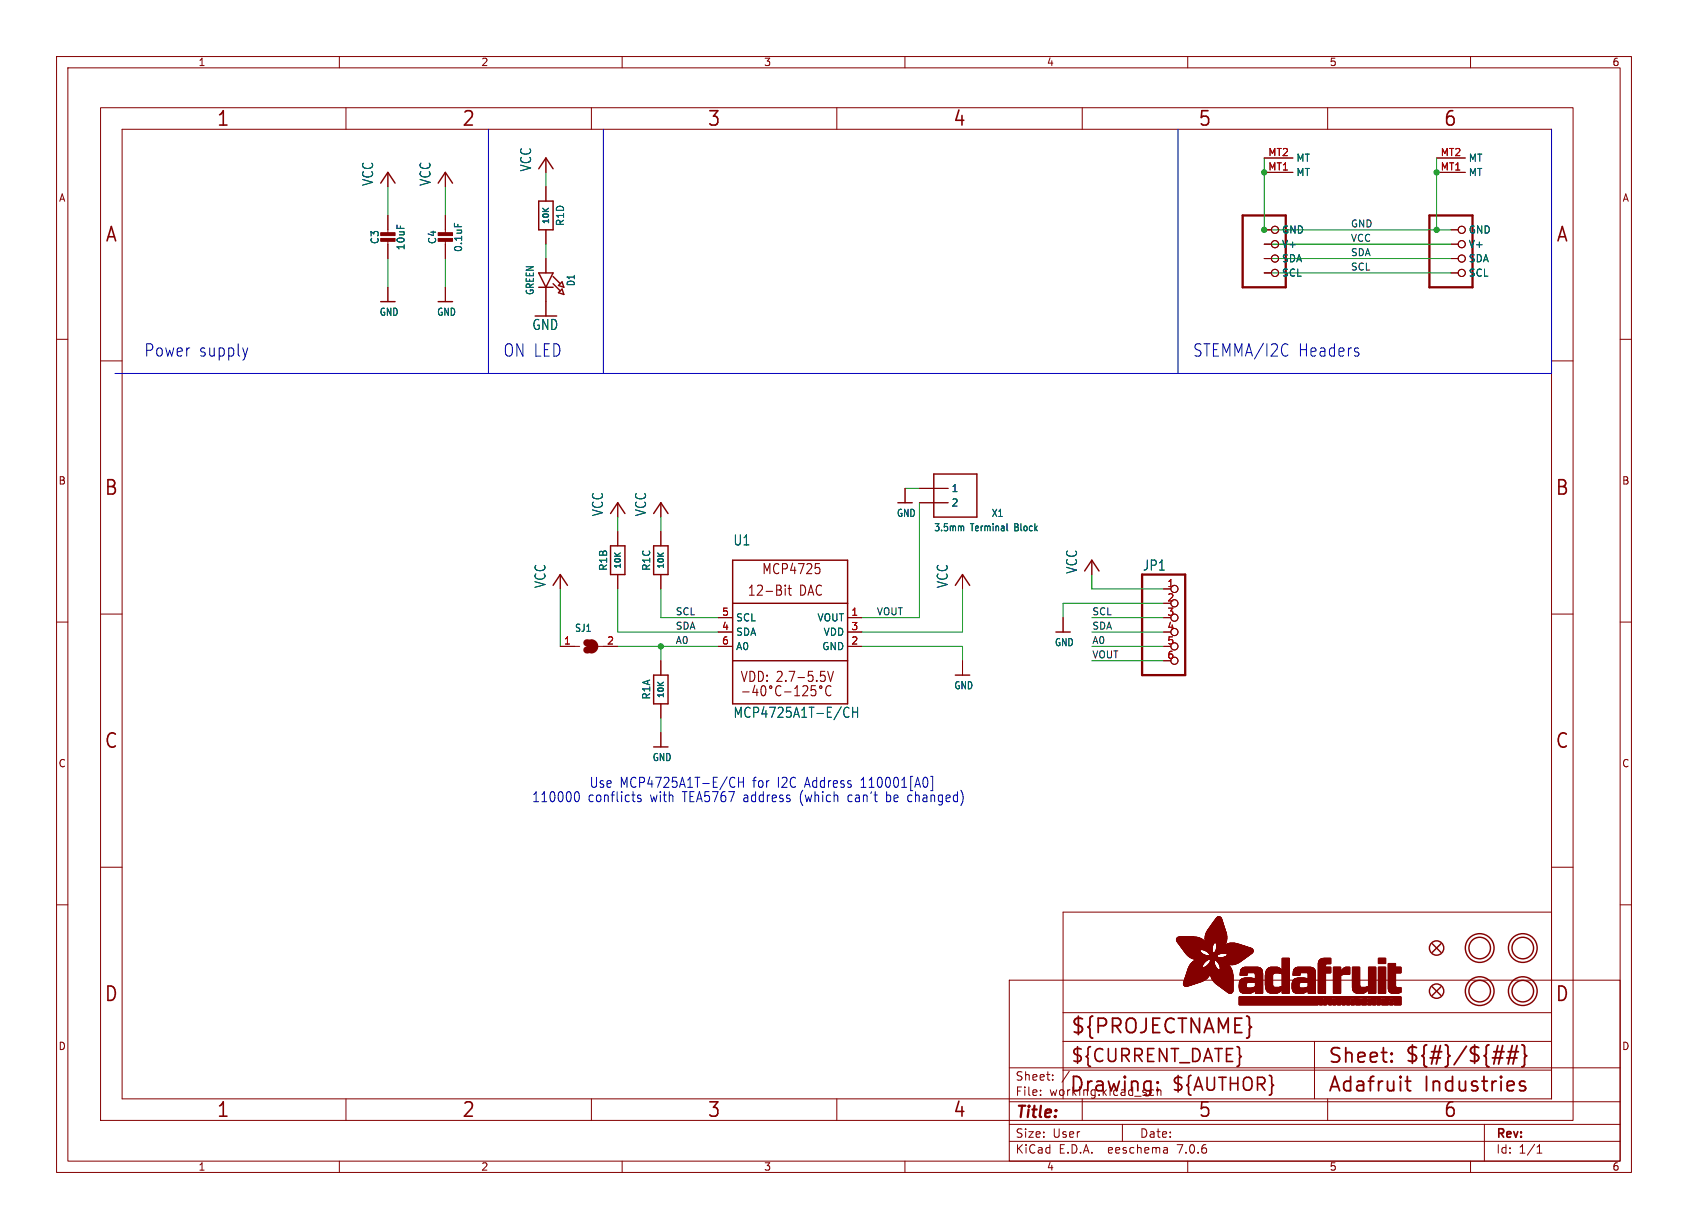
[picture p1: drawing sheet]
<svg xmlns="http://www.w3.org/2000/svg" width="298mm" height="217mm" viewBox="0 0 298 217" stroke-linecap="round" stroke-linejoin="round" font-family="sans-serif">
<defs><g id="words">
<g font-size="3.5" fill="#840000">
<text x="38.2" y="22.7">1</text>
<text x="81.6" y="22.7">2</text>
<text x="125" y="22.7">3</text>
<text x="168.4" y="22.7">4</text>
<text x="211.8" y="22.7">5</text>
<text x="255.1" y="22.7">6</text>
<text x="18.5" y="43.1">A</text>
<text x="275" y="43.1">A</text>
<text x="18.3" y="87.9">B</text>
<text x="274.9" y="87.9">B</text>
<text x="18.3" y="132.7">C</text>
<text x="274.9" y="132.7">C</text>
<text x="18.3" y="177.4">D</text>
<text x="274.9" y="177.4">D</text>
<text x="189.2" y="183.2">${PROJECTNAME}</text>
<text x="234.7" y="188.4">Sheet:</text>
<text x="248.3" y="188.3">${#}/${##}</text>
<text x="38.2" y="197.9">1</text>
<text x="81.6" y="197.9">2</text>
<text x="125" y="197.9">3</text>
<text x="168.4" y="197.9">4</text>
<text x="189" y="193.5">Drawing:</text>
<text x="211.8" y="197.9">5</text>
<text x="234.7" y="193.5">Adafruit</text>
<text x="251.8" y="193.5">Industries</text>
<text x="255.1" y="197.9">6</text>
</g>
<g font-size="3.2" fill="#840000">
<text x="189.2" y="188.2">${CURRENT_DATE}</text>
<text x="207" y="193.3">${AUTHOR}</text>
</g>
<g font-size="3" fill="#0000c2">
<text x="25.4" y="63.3">Power</text>
<text x="35.1" y="63.3">supply</text>
<text x="88.9" y="63.3">ON LED</text>
<text x="210.8" y="63.3">STEMMA/I2C</text>
<text x="229.5" y="63.3">Headers</text>
</g>
<text font-size="2.8" fill="#840000" x="179.4" y="198.2">Title:</text>
<g font-size="2.5" fill="#006464">
<text x="66.2" y="33" transform="rotate(-90 66.2 33)">VCC</text>
<text x="76.3" y="33" transform="rotate(-90 76.3 33)">VCC</text>
<text x="94.1" y="30.4" transform="rotate(-90 94.1 30.4)">VCC</text>
<text x="94" y="58.6">GND</text>
<text x="106.8" y="91.4" transform="rotate(-90 106.8 91.4)">VCC</text>
<text x="114.4" y="91.4" transform="rotate(-90 114.4 91.4)">VCC</text>
<text x="129.6" y="96.7">U1</text>
<text x="190.6" y="101.5" transform="rotate(-90 190.6 101.5)">VCC</text>
<text x="202" y="101.1">JP1</text>
<text x="96.7" y="104.1" transform="rotate(-90 96.7 104.1)">VCC</text>
<text x="167.8" y="104.1" transform="rotate(-90 167.8 104.1)">VCC</text>
<text x="129.6" y="127.1">MCP4725A1T-E/CH</text>
</g>
<g font-size="2.5" fill="#840000">
<text x="134.6" y="101.8">MCP4725</text>
<text x="132.1" y="105.6">12-Bit</text>
<text x="141.3" y="105.6">DAC</text>
<text x="130.8" y="120.8">VDD: 2.7-5.5V</text>
</g>
<g font-size="2.5" fill="#0000c2">
<text x="94" y="142">110000</text>
<text x="103.9" y="142">conflicts</text>
<text x="104.1" y="139.5">Use MCP4725A1T-E/CH</text>
<text x="115" y="142">with</text>
<text x="120.9" y="142">TEA5767</text>
<text x="131.7" y="142">address</text>
<text x="133.2" y="139.5">for</text>
<text x="137.6" y="139.5">I2C Address</text>
<text x="141.8" y="142">(which</text>
<text x="150.5" y="142">can't</text>
<text x="152.6" y="139.5">110001[A0]</text>
<text x="157.4" y="142">be changed)</text>
</g>
<g font-size="2.1" fill="#840000">
<text x="179.4" y="191.3">Sheet:</text>
<text x="179.4" y="194">File:</text>
<text x="185.5" y="194">working.kicad_sch</text>
<text x="179.4" y="201.4">Size:</text>
<text x="186.1" y="201.4">User</text>
<text x="201.4" y="201.4">Date:</text>
<text x="264.4" y="201.6">Rev:</text>
<text x="179.4" y="204.2">KiCad</text>
<text x="187.2" y="204.2">E.D.A.</text>
<text x="196.1" y="204.2">eeschema</text>
<text x="208.4" y="204.2">7.0.6</text>
<text x="264.4" y="204.2">Id:</text>
<text x="268.5" y="204.2">1/1</text>
</g>
<g font-size="1.8" fill="#840000">
<text x="35" y="11.9">1</text>
<text x="85" y="11.9">2</text>
<text x="135" y="11.9">3</text>
<text x="185" y="11.9">4</text>
<text x="235" y="11.9">5</text>
<text x="285" y="11.9">6</text>
<text x="10.3" y="35.9">A</text>
<text x="286.8" y="35.9">A</text>
<text x="10.3" y="85.9">B</text>
<text x="286.7" y="85.9">B</text>
<text x="10.3" y="135.9">C</text>
<text x="286.7" y="135.9">C</text>
<text x="10.3" y="185.9">D</text>
<text x="286.7" y="185.9">D</text>
<text x="35" y="207.2">1</text>
<text x="85" y="207.2">2</text>
<text x="135" y="207.2">3</text>
<text x="185" y="207.2">4</text>
<text x="235" y="207.2">5</text>
<text x="285" y="207.2">6</text>
</g>
<g font-size="1.8" fill="#a90000">
<text x="224.1" y="27.7">MT2</text>
<text x="254.6" y="27.7">MT2</text>
<text x="224.1" y="30.2">MT1</text>
<text x="254.6" y="30.2">MT1</text>
<text x="206.3" y="103.9">1</text>
<text x="206.3" y="106.4">2</text>
<text x="127.6" y="111.5">4</text>
<text x="127.6" y="109">5</text>
<text x="150.4" y="109">1</text>
<text x="150.4" y="111.5">3</text>
<text x="206.3" y="109">3</text>
<text x="206.3" y="111.5">4</text>
<text x="99.6" y="114">1</text>
<text x="107.2" y="114">2</text>
<text x="127.6" y="114">6</text>
<text x="150.4" y="114">2</text>
<text x="206.3" y="114">5</text>
<text x="206.3" y="116.6">6</text>
</g>
<g font-size="1.8" fill="#006464">
<text x="229.1" y="28.8">MT</text>
<text x="259.6" y="28.8">MT</text>
<text x="229.1" y="31.3">MT</text>
<text x="259.6" y="31.3">MT</text>
<text x="99.9" y="40.1" transform="rotate(-90 99.9 40.1)">R1D</text>
<text x="226.6" y="41.5">GND</text>
<text x="259.6" y="41.5">GND</text>
<text x="67.2" y="43.3" transform="rotate(-90 67.2 43.3)">C3</text>
<text x="71.7" y="44.4" transform="rotate(-90 71.7 44.4)">10uF</text>
<text x="77.3" y="43.3" transform="rotate(-90 77.3 43.3)">C4</text>
<text x="81.9" y="44.7" transform="rotate(-90 81.9 44.7)">0.1uF</text>
<text x="226.6" y="44">V+</text>
<text x="226.6" y="46.6">SDA</text>
<text x="259.6" y="44">V+</text>
<text x="259.6" y="46.6">SDA</text>
<text x="94.6" y="52.3" transform="rotate(-90 94.6 52.3)">GREEN</text>
<text x="101.8" y="50.7" transform="rotate(-90 101.8 50.7)">D1</text>
<text x="226.6" y="49.1">SCL</text>
<text x="259.6" y="49.1">SCL</text>
<text x="67" y="56">GND</text>
<text x="77.2" y="56">GND</text>
<text x="168.1" y="87.2">1</text>
<text x="168.1" y="89.8">2</text>
<text x="158.5" y="91.6">GND</text>
<text x="165.1" y="94.1">3.5mm</text>
<text x="171.6" y="94.1">Terminal</text>
<text x="175.2" y="91.6">X1</text>
<text x="179.5" y="94.1">Block</text>
<text x="107.5" y="101" transform="rotate(-90 107.5 101)">R1B</text>
<text x="115.2" y="101" transform="rotate(-90 115.2 101)">R1C</text>
<text x="101.6" y="111.9">SJ1</text>
<text x="130" y="112.6">SDA</text>
<text x="130" y="110.1">SCL</text>
<text x="144.4" y="110.1">VOUT</text>
<text x="145.5" y="112.6">VDD</text>
<text x="130" y="115.2">A0</text>
<text x="145.3" y="115.2">GND</text>
<text x="186.4" y="114.5">GND</text>
<text x="115.2" y="123.8" transform="rotate(-90 115.2 123.8)">R1A</text>
<text x="168.6" y="122.1">GND</text>
<text x="115.3" y="134.8">GND</text>
</g>
<g font-size="1.7" fill="#0f0f0f">
<text x="238.8" y="40.3">GND</text>
<text x="238.8" y="42.8">VCC</text>
<text x="238.8" y="47.9">SCL</text>
<text x="238.8" y="45.4">SDA</text>
<text x="119.4" y="108.9">SCL</text>
<text x="119.4" y="111.4">SDA</text>
<text x="119.4" y="114">A0</text>
<text x="154.9" y="108.9">VOUT</text>
<text x="193" y="108.9">SCL</text>
<text x="193" y="114">A0</text>
<text x="193" y="111.4">SDA</text>
<text x="193" y="116.5">VOUT</text>
</g>
<g font-size="1.4" fill="#006464">
<text x="97.3" y="39.8" transform="rotate(-90 97.3 39.8)">10K</text>
<text x="110" y="100.7" transform="rotate(-90 110 100.7)">10K</text>
<text x="117.7" y="100.7" transform="rotate(-90 117.7 100.7)">10K</text>
<text x="117.7" y="123.6" transform="rotate(-90 117.7 123.6)">10K</text>
</g>
</g></defs>
<g fill="none" stroke="#840000" stroke-width=".18">
<path d="M10 10h278.5v197.3h-278.5zM12 12h274.5v193.3h-274.5zM17.8 19h260.3v179.1h-260.3zM60 10v2M61.2 19v3.9M104.6 19v3.9M110 10v2M148 19v3.9M160 10v2M191.3 19v3.9M210 10v2M234.7 19v3.9"/>
<path d="M260 10v2M21.6 22.9h252.7v171.4h-252.7zM68.6 30.5v2.5M68.6 38.1v3.3M78.7 30.5v2.5M78.7 38.1v3.3M96.5 27.9v2.6M96.5 33v2.6M223.5 27.9h5.1M223.5 30.5h5.1M254 27.9h5.1M254 30.5h5.1"/>
<path d="M10 60h2M68.6 42.4v3.3M68.6 50.8v2.5M78.7 42.4v3.3M78.7 50.8v2.5M96.5 40.6v2.6M96.5 45.7v2.6M96.5 50.8v5.1M223.5 40.6h1.3M223.5 43.2h1.3M223.5 45.7h1.3M223.5 48.3h1.3"/>
<path d="M256.5 40.6h1.3M256.5 43.2h1.3M256.5 45.7h1.3M256.5 48.3h1.3M286.5 60h2M17.8 63.8h3.8M274.3 63.8h3.8M109.2 88.9v2.5M109.2 94v2.5M116.8 88.9v2.5M116.8 94v2.5M160 86.4v2.5"/>
<path d="M162.6 86.4h5M162.6 88.9h5M193 99.1v2.5M10 110h2M17.8 108.6h3.8M99.1 114.3h3.4M99.1 101.6v2.5M105.8 114.3h3.4M109.2 101.6v2.5M116.8 101.6v2.5M116.8 116.8v2.6M127 109.2h2.5"/>
<path d="M127 114.3h2.5M127 111.8h2.5M149.9 109.2h2.5M149.9 114.3h2.5M149.9 111.8h2.5M170.2 101.6v2.5M170.2 116.8v2.6M188 109.2v2.6M205.7 109.2h1.3M205.7 114.3h1.3M205.7 104.1h1.3M205.7 116.8h1.3"/>
<path d="M274.3 108.6h3.8M286.5 110h2M116.8 124.5v2.5M116.8 129.5v2.6M10 160h2M17.8 153.4h3.8M274.3 153.4h3.8M286.5 160h2M178.4 173.3h108.1v32h-108.1zM188 179.1h86.3M274.3 161.3h-86.3v33M61.2 194.3v3.8"/>
<path d="M104.6 194.3v3.8M148 194.3v3.8M178.4 198.8h108.1M178.4 194.8h108.1M178.4 188.8h108.1M184 193.6v.1M184 192.8v.1M186.1 190.9v.1M186.1 190.1v.1M188 184.1h86.3M188 189.2h86.3M189.1 189.4l-1.3 2"/>
<path d="M191.3 194.3v3.8M198.4 198.8v3M203.8 192.7l.2 .1M204 193.6l-.2 .1M204.6 192.2v1.5M204.6 192.9l.2-.2 .4 .1 .1 .9M232.4 184.1v10.2M234.7 194.3v3.8M262.5 198.8v6.5M60 205.3v2M110 205.3v2M160 205.3v2"/>
<path d="M178.4 201.8h108.1M206.3 203l.1 .9M206.4 203.8l-.1 .1M206.4 203.3h-.1M210 205.3v2M260 205.3v2M271.8 203.9h.8M271.8 202.8l.4-.4v1.5"/>
<circle cx="225.4" cy="48.3" r=".63"/>
<circle cx="225.4" cy="43.2" r=".63"/>
<circle cx="225.4" cy="45.7" r=".63"/>
<circle cx="225.4" cy="40.6" r=".63"/>
<circle cx="258.4" cy="40.6" r=".63"/>
<circle cx="258.4" cy="45.7" r=".63"/>
<circle cx="258.4" cy="43.2" r=".63"/>
<circle cx="258.4" cy="48.3" r=".63"/>
<circle cx="207.6" cy="109.2" r=".63"/>
<circle cx="207.6" cy="111.8" r=".63"/>
<circle cx="207.6" cy="106.7" r=".63"/>
<circle cx="207.6" cy="114.3" r=".63"/>
<circle cx="207.6" cy="104.1" r=".63"/>
<circle cx="207.6" cy="116.8" r=".63"/>
</g>
<g fill="none" stroke="#840000" stroke-width=".25">
<path d="M67.3 32.4l1.3-1.9 1.2 1.9M77.5 32.4l1.2-1.9 1.3 1.9M95.2 35.6h2.6v5h-2.6zM95.2 29.8l1.3-1.9 1.3 1.9M67.3 53.3h2.5M77.5 53.3h2.5M95.2 48.3h2.6l-1.3 2.5zM95.2 50.8h2.6M97.8 48.9l1.3 1.3M97.8 50.2l1.3 1.2M98.7 50.5l.7-.7 .3 1zM98.7 51.8l.7-.7 .3 1z"/>
<path d="M107.9 96.5h2.6v5.1h-2.6zM107.9 90.8l1.3-1.9 1.3 1.9M115.6 96.5h2.5v5.1h-2.5zM115.6 90.8l1.2-1.9 1.3 1.9M129.5 99.1h20.4v25.4h-20.4zM158.7 88.9h2.6M165.1 83.8h7.6v7.6h-7.6zM97.8 103.5l1.3-1.9 1.2 1.9M115.6 119.4h2.5v5.1h-2.5zM129.5 116.8h20.4M129.5 106.7h20.4M168.9 103.5l1.3-1.9 1.2 1.9"/>
<path d="M168.9 119.4h2.5M186.7 111.8h2.5M191.8 101l1.2-1.9 1.3 1.9M115.6 132.1h2.5M253.2 166.9l1.6 1.5M253.2 174.5l1.6 1.5M254.8 166.9l-1.6 1.5M254.8 174.5l-1.6 1.5"/>
<circle cx="254" cy="167.6" r="1.27"/>
<circle cx="254" cy="175.3" r="1.27"/>
<circle cx="261.6" cy="175.3" r="2.54"/>
<circle cx="261.6" cy="167.6" r="2.54"/>
<circle cx="261.6" cy="175.3" r="1.9"/>
<circle cx="261.6" cy="167.6" r="1.9"/>
<circle cx="269.2" cy="175.3" r="2.54"/>
<circle cx="269.2" cy="167.6" r="2.54"/>
<circle cx="269.2" cy="175.3" r="1.9"/>
<circle cx="269.2" cy="167.6" r="1.9"/>
</g>
<path d="M219.7 38.1h7.6v12.7h-7.6zM252.7 38.1h7.6v12.7h-7.6zM201.9 101.6h7.6v17.8h-7.6z" fill="none" stroke="#840000" stroke-width=".41"/>
<g fill="#840000" stroke="#840000" stroke-width=".18">
<path d="M208 166.3h4.8z"/>
<path d="M208 166.2l4.8 .1z"/>
<path d="M208 166.2h4.8z"/>
<path d="M208 166.2h4.7z"/>
<path d="M208 166.1l4.7 .1z"/>
<path d="M208 166.1h4.6z"/>
<path d="M208 166l4.5 .1z"/>
<path d="M208 166h4.5z"/>
<path d="M208 166.4h4.9z"/>
<path d="M208 166.3l4.9 .1z"/>
<path d="M208 166h4.4z"/>
<path d="M208 165.9l4.4 .1z"/>
<path d="M208.1 166.4l4.9 .1z"/>
<path d="M208.1 165.9h4.2z"/>
<path d="M208.1 166.5h4.9z"/>
<path d="M208.1 165.9h4.1z"/>
<path d="M208.1 165.8l4 .1z"/>
<path d="M208.1 166.6h5z"/>
<path d="M208.1 166.5l4.9 .1z"/>
<path d="M208.1 165.8h3.9z"/>
<path d="M208.2 166.6h4.9z"/>
<path d="M208.2 165.8h3.6z"/>
<path d="M208.2 166.6l4.9 .1z"/>
<path d="M208.2 165.7l3.5 .1z"/>
<path d="M208.2 166.7h5z"/>
<path d="M208.2 166.7h4.9z"/>
<path d="M208.3 166.7l4.9 .1z"/>
<path d="M208.3 165.7h3.3z"/>
<path d="M208.3 166.8h6.3z"/>
<path d="M208.3 166.8h4.9z"/>
<path d="M208.3 166.8l6.3 .1z"/>
<path d="M208.4 166.9h6.2z"/>
<path d="M208.4 167h6.1z"/>
<path d="M208.4 166.9l6.1 .1z"/>
<path d="M208.4 165.7h2.8z"/>
<path d="M208.5 167h6z"/>
<path d="M208.5 167l6 .1z"/>
<path d="M208.6 167.1h5.9z"/>
<path d="M208.6 167.1l5.8 .1z"/>
<path d="M208.6 167.2h5.8z"/>
<path d="M208.7 167.2l5.7 .1z"/>
<path d="M208.7 167.3h5.7z"/>
<path d="M208.7 167.3l5.7 .1z"/>
<path d="M208.8 167.4h5.6z"/>
<path d="M208.8 167.5h5.5z"/>
<path d="M208.8 167.4l5.5 .1z"/>
<path d="M208.9 167.5l5.4 .1z"/>
<path d="M208.9 167.6h5.4z"/>
<path d="M208.9 167.6l5.4 .1z"/>
<path d="M209 167.7h5.3z"/>
<path d="M209 167.7l5.3 .1z"/>
<path d="M209 167.8h5.3z"/>
<path d="M209.1 167.8h5.2z"/>
<path d="M209.1 167.8l5.2 .1z"/>
<path d="M209.1 167.9h5.2z"/>
<path d="M209.2 167.9l3.1 .1z"/>
<path d="M209.2 168h3z"/>
<path d="M209.2 174.1h1.8z"/>
<path d="M209.2 174l1.8 .1z"/>
<path d="M209.2 174h2z"/>
<path d="M209.2 174h2.1z"/>
<path d="M209.2 173.9l2.1 .1z"/>
<path d="M209.2 173.9h2.3z"/>
<path d="M209.2 173.9h2.4z"/>
<path d="M209.2 173.8l2.4 .1z"/>
<path d="M209.2 173.8h2.6z"/>
<path d="M209.2 168l3 .1z"/>
<path d="M209.3 174.1l1.4 .1z"/>
<path d="M209.3 174.1h1.5z"/>
<path d="M209.3 173.8h2.6z"/>
<path d="M209.3 173.7l2.6 .1z"/>
<path d="M209.3 173.7h2.8z"/>
<path d="M209.3 168.1h2.9z"/>
<path d="M209.3 174.2h1.2z"/>
<path d="M209.3 174.2h1.3z"/>
<path d="M209.3 173.7h2.9z"/>
<path d="M209.3 173.6l3 .1z"/>
<path d="M209.3 173.6h3.1z"/>
<path d="M209.3 173.6h3.2z"/>
<path d="M209.3 168.1l2.9 .1z"/>
<path d="M209.3 174.2l1.1 .1z"/>
<path d="M209.3 173.5l3.3 .1z"/>
<path d="M209.3 173.5h3.3z"/>
<path d="M209.3 173.4l3.4 .1z"/>
<path d="M209.3 173.4h3.5z"/>
<path d="M209.3 168.2h2.9z"/>
<path d="M209.4 174.3h.9z"/>
<path d="M209.4 173.4h3.4z"/>
<path d="M209.4 174.3h.8z"/>
<path d="M209.4 173.3l3.5 .1z"/>
<path d="M209.4 173.3h3.5z"/>
<path d="M209.4 173.3h3.6z"/>
<path d="M209.4 173.2l3.7 .1z"/>
<path d="M209.4 168.3h2.8z"/>
<path d="M209.4 168.2l2.8 .1z"/>
<path d="M209.4 174.3l.7 .1z"/>
<path d="M209.4 173.2h3.7z"/>
<path d="M209.4 173.2h3.8z"/>
<path d="M209.4 173.1l3.8 .1z"/>
<path d="M209.4 173.1h3.9z"/>
<path d="M209.5 173.1h3.8z"/>
<path d="M209.5 173l3.8 .1z"/>
<path d="M209.5 168.3l2.8 .1z"/>
<path d="M209.5 174.4h.5z"/>
<path d="M209.5 173h3.9z"/>
<path d="M209.5 172.9l4 .1z"/>
<path d="M209.5 168.4h2.8z"/>
<path d="M209.5 172.9h4z"/>
<path d="M209.5 172.8l4.1 .1z"/>
<path d="M209.5 172.8h4.1z"/>
<path d="M209.5 168.4l2.9 .1z"/>
<path d="M209.6 172.8h4z"/>
<path d="M209.6 172.7l4 .1z"/>
<path d="M209.6 168.5h2.8z"/>
<path d="M209.6 174.4h.3z"/>
<path d="M209.6 172.7h4.1z"/>
<path d="M209.6 172.6l4.1 .1z"/>
<path d="M209.6 168.5l2.9 .1z"/>
<path d="M209.6 172.6h4.1z"/>
<path d="M209.6 172.6h4.2z"/>
<path d="M209.6 172.5l4.2 .1z"/>
<path d="M209.6 172.5h4.2z"/>
<path d="M209.6 168.6h3z"/>
<path d="M209.6 168.6h2.9z"/>
<path d="M209.7 172.5h4.1z"/>
<path d="M209.7 172.4l4.1 .1z"/>
<path d="M209.7 172.4h4.2z"/>
<path d="M209.7 172.3l4.2 .1z"/>
<path d="M209.7 168.6l2.9 .1z"/>
<path d="M209.8 172.3h4.1z"/>
<path d="M209.8 172.2l4.1 .1z"/>
<path d="M209.8 172.2h4.1z"/>
<path d="M209.8 168.7l2.9 .1z"/>
<path d="M209.8 168.7h2.9z"/>
<path d="M209.8 172.1l4.2 .1z"/>
<path d="M209.8 172.1h4.2z"/>
<path d="M209.8 168.8h3z"/>
<path d="M209.8 172l4.2 .1z"/>
<path d="M209.8 172h4.2z"/>
<path d="M209.8 168.8h3.1z"/>
<path d="M209.9 171.9l4.1 .1z"/>
<path d="M209.9 171.9h4.1z"/>
<path d="M209.9 168.8l3 .1z"/>
<path d="M209.9 171.8l4.1 .1z"/>
<path d="M209.9 171.8h4.1z"/>
<path d="M209.9 168.9h3.1z"/>
<path d="M209.9 171.8h8z"/>
<path d="M209.9 171.7l8 .1z"/>
<path d="M209.9 171.7h7.9z"/>
<path d="M209.9 168.9h3.2z"/>
<path d="M210 171.6l7.8 .1z"/>
<path d="M210 171.6h7.8z"/>
<path d="M210 168.9l3.2 .1z"/>
<path d="M210 171.5l7.8 .1z"/>
<path d="M210 171.5h5.5z"/>
<path d="M210 169h3.3z"/>
<path d="M210 171.5h5.4z"/>
<path d="M210 171.4l5.4 .1z"/>
<path d="M210 171.4h5.3z"/>
<path d="M210 169h5.2z"/>
<path d="M210.1 171.3l5.1 .1z"/>
<path d="M210.1 171.3h5.1z"/>
<path d="M210.1 169l5.1 .1z"/>
<path d="M210.1 171.2l5 .1z"/>
<path d="M210.1 171.2h5z"/>
<path d="M210.1 171.1l5 .1z"/>
<path d="M210.1 171.1h4.9z"/>
<path d="M210.1 169.1h5z"/>
<path d="M210.2 171l2.5 .1z"/>
<path d="M210.2 171h2.5z"/>
<path d="M210.2 169.1h5z"/>
<path d="M210.2 171h2.4z"/>
<path d="M210.2 169.1l5 .1z"/>
<path d="M210.2 170.9l2.4 .1z"/>
<path d="M210.2 170.9h2.4z"/>
<path d="M210.2 169.2h5z"/>
<path d="M210.3 170.8l2.3 .1z"/>
<path d="M210.3 170.8h2.3z"/>
<path d="M210.3 169.2h4.9z"/>
<path d="M210.3 170.7l2.3 .1z"/>
<path d="M210.3 170.7h2.3z"/>
<path d="M210.3 169.2l5 .1z"/>
<path d="M210.4 170.7h2.2z"/>
<path d="M210.4 170.6l2.3 .1z"/>
<path d="M210.4 170.6h2.3z"/>
<path d="M210.4 169.3h5z"/>
<path d="M210.4 170.5l2.3 .1z"/>
<path d="M210.5 170.5h2.2z"/>
<path d="M210.5 169.3l5.2 .1z"/>
<path d="M210.5 170.4l2.3 .1z"/>
<path d="M210.5 170.4h2.3z"/>
<path d="M210.6 170.4h2.2z"/>
<path d="M210.6 169.4h9.6z"/>
<path d="M210.6 170.3l2.2 .1z"/>
<path d="M210.6 170.3h2.2z"/>
<path d="M210.7 170.3h2.2z"/>
<path d="M210.7 169.4l9.4 .1z"/>
<path d="M210.7 170.2l2.2 .1z"/>
<path d="M210.7 170.2h2.2z"/>
<path d="M210.8 170.2h2.2z"/>
<path d="M210.8 170.1l2.2 .1z"/>
<path d="M210.8 169.5h9.3z"/>
<path d="M210.8 170.1h2.2z"/>
<path d="M210.9 170.1h2.2z"/>
<path d="M211 170l2.1 .1z"/>
<path d="M211 170h2.1z"/>
<path d="M211 169.5l9 .1z"/>
<path d="M211 170h2.2z"/>
<path d="M211.1 169.9l2.2 .1z"/>
<path d="M211.1 169.9h2.2z"/>
<path d="M211.2 169.6h8.7z"/>
<path d="M211.2 169.8l2.1 .1z"/>
<path d="M211.3 169.8h2.1z"/>
<path d="M211.3 169.6h8.6z"/>
<path d="M211.4 169.7l2.1 .1z"/>
<path d="M211.5 169.7h2.1z"/>
<path d="M211.6 169.7h2z"/>
<path d="M211.7 169.6l2 .1z"/>
<path d="M212.7 167.9l1.6 .1z"/>
<path d="M212.8 168h1.5z"/>
<path d="M212.9 168h1.4z"/>
<path d="M212.9 171l2.1 .1z"/>
<path d="M213 171h2z"/>
<path d="M213 168l1.3 .1z"/>
<path d="M213 166h3.9z"/>
<path d="M213 165.9l3.9 .1z"/>
<path d="M213 165.9h3.9z"/>
<path d="M213 165.8l3.9 .1z"/>
<path d="M213.1 171h1.9z"/>
<path d="M213.1 168.1h1.2z"/>
<path d="M213.1 166.3l3.8 .1z"/>
<path d="M213.1 166.3h3.8z"/>
<path d="M213.1 166.2l3.8 .1z"/>
<path d="M213.1 166.2h3.8z"/>
<path d="M213.1 166.1l3.8 .1z"/>
<path d="M213.1 166.1h3.8z"/>
<path d="M213.1 166l3.8 .1z"/>
<path d="M213.1 165.8h3.8z"/>
<path d="M213.1 165.7l3.8 .1z"/>
<path d="M213.1 165.7h3.8z"/>
<path d="M213.1 165.6l3.8 .1z"/>
<path d="M213.1 165.6h3.8z"/>
<path d="M213.1 165.5l3.8 .1z"/>
<path d="M213.1 165.5h3.8z"/>
<path d="M213.1 166.4l3.7 .1z"/>
<path d="M213.1 166.4h3.8z"/>
<path d="M213.1 165.4l3.8 .1z"/>
<path d="M213.1 165.4h3.8z"/>
<path d="M213.1 170.9l1.9 .1z"/>
<path d="M213.1 166.5l3.7 .1z"/>
<path d="M213.1 166.5h3.7z"/>
<path d="M213.1 165.3l3.8 .1z"/>
<path d="M213.1 165.3h3.8z"/>
<path d="M213.2 170.9h1.7z"/>
<path d="M213.2 166.7h1.6z"/>
<path d="M213.2 166.6l3.6 .1z"/>
<path d="M213.2 166.6h3.6z"/>
<path d="M213.2 165.2l3.7 .1z"/>
<path d="M213.2 165.2h3.7z"/>
<path d="M213.2 165.1l3.7 .1z"/>
<path d="M213.2 168.1l1.1 .1z"/>
<path d="M213.2 166.7l1.5 .1z"/>
<path d="M213.2 166.7h1.5z"/>
<path d="M213.2 165.1h3.6z"/>
<path d="M213.2 165l3.6 .1z"/>
<path d="M213.3 170.9h1.6z"/>
<path d="M213.3 166.8h1.3z"/>
<path d="M213.3 165h3.5z"/>
<path d="M213.3 164.9l3.5 .1z"/>
<path d="M213.3 170.8l1.6 .1z"/>
<path d="M213.3 168.2h1z"/>
<path d="M213.3 164.9h3.5z"/>
<path d="M213.3 164.8l3.5 .1z"/>
<path d="M213.4 170.8h1.5z"/>
<path d="M213.4 164.8h3.4z"/>
<path d="M213.4 164.8h3.3z"/>
<path d="M213.4 164.7l3.3 .1z"/>
<path d="M213.4 168.2l1 .1z"/>
<path d="M213.4 164.7h3.3z"/>
<path d="M213.4 164.6l3.3 .1z"/>
<path d="M213.5 170.7l1.4 .1z"/>
<path d="M213.5 170.7h1.3z"/>
<path d="M213.5 168.3h.9z"/>
<path d="M213.5 164.6h3.2z"/>
<path d="M213.5 164.5l3.2 .1z"/>
<path d="M213.5 164.5h3.2z"/>
<path d="M213.5 164.5h3.1z"/>
<path d="M213.6 170.6l1.2 .1z"/>
<path d="M213.6 170.6h1.2z"/>
<path d="M213.6 168.3l.8 .1z"/>
<path d="M213.6 164.4l3 .1z"/>
<path d="M213.6 164.4h3z"/>
<path d="M213.6 168.4h.8z"/>
<path d="M213.6 164.3l3 .1z"/>
<path d="M213.7 170.5l1.1 .1z"/>
<path d="M213.7 170.5h1.1z"/>
<path d="M213.7 168.4l.8 .1z"/>
<path d="M213.7 164.3h2.9z"/>
<path d="M213.7 170.5h1z"/>
<path d="M213.7 168.5h.9z"/>
<path d="M213.7 168.5h.8z"/>
<path d="M213.7 164.2l2.9 .1z"/>
<path d="M213.7 164.2h2.8z"/>
<path d="M213.7 170.4l1 .1z"/>
<path d="M213.8 170.4h.9z"/>
<path d="M213.8 169h1.4z"/>
<path d="M213.8 168.6h2.1z"/>
<path d="M213.8 168.5l2.3 .1z"/>
<path d="M213.8 164.2h2.7z"/>
<path d="M213.8 164.1l2.7 .1z"/>
<path d="M213.8 170.3l.9 .1z"/>
<path d="M213.8 168.9l1.4 .1z"/>
<path d="M213.8 168.6l1.9 .1z"/>
<path d="M213.8 168.6h2z"/>
<path d="M213.8 164.1h2.7z"/>
<path d="M213.8 170.3h.9z"/>
<path d="M213.8 168.9h1.4z"/>
<path d="M213.8 168.7h1.7z"/>
<path d="M213.8 164l2.7 .1z"/>
<path d="M213.9 170.3h.8z"/>
<path d="M213.9 170.2l.8 .1z"/>
<path d="M213.9 168.9h1.4z"/>
<path d="M213.9 168.8l1.4 .1z"/>
<path d="M213.9 168.8h1.4z"/>
<path d="M213.9 168.8h1.5z"/>
<path d="M213.9 168.7l1.6 .1z"/>
<path d="M213.9 164h2.6z"/>
<path d="M213.9 170.2h.8z"/>
<path d="M213.9 169.6l6 .1z"/>
<path d="M213.9 163.9l2.6 .1z"/>
<path d="M213.9 170.1l.8 .1z"/>
<path d="M213.9 163.9h2.5z"/>
<path d="M214 170.1h.7z"/>
<path d="M214 170l.7 .1z"/>
<path d="M214 169.7h5.8z"/>
<path d="M214 163.8l2.4 .1z"/>
<path d="M214 163.8h2.4z"/>
<path d="M214 170h.7z"/>
<path d="M214 169.9l.7 .1z"/>
<path d="M214 169.9h.7z"/>
<path d="M214 169.8l.7 .1z"/>
<path d="M214 169.8h.8z"/>
<path d="M214 169.7l5.7 .1z"/>
<path d="M214 172.2l4 .1z"/>
<path d="M214 172.2h4z"/>
<path d="M214 172.2h3.9z"/>
<path d="M214 172.1l3.9 .1z"/>
<path d="M214 172.1h3.9z"/>
<path d="M214 172l3.9 .1z"/>
<path d="M214 172h3.9z"/>
<path d="M214 171.9l3.9 .1z"/>
<path d="M214 163.7l2.4 .1z"/>
<path d="M214.1 172.6h3.9z"/>
<path d="M214.1 172.5l3.9 .1z"/>
<path d="M214.1 172.5h3.9z"/>
<path d="M214.1 172.4l3.9 .1z"/>
<path d="M214.1 172.4h3.9z"/>
<path d="M214.1 172.3l3.9 .1z"/>
<path d="M214.1 172.3h3.9z"/>
<path d="M214.1 171.9h3.8z"/>
<path d="M214.1 171.8l3.8 .1z"/>
<path d="M214.1 171.8h3.8z"/>
<path d="M214.1 163.7h2.3z"/>
<path d="M214.1 172.7h3.9z"/>
<path d="M214.1 172.6l3.9 .1z"/>
<path d="M214.1 163.6l2.3 .1z"/>
<path d="M214.1 163.6h2.3z"/>
<path d="M214.1 172.8h3.9z"/>
<path d="M214.1 172.7l3.9 .1z"/>
<path d="M214.2 172.9h3.8z"/>
<path d="M214.2 172.8l3.8 .1z"/>
<path d="M214.2 172.8h3.8z"/>
<path d="M214.2 163.6h2.1z"/>
<path d="M214.2 163.5l2.1 .1z"/>
<path d="M214.2 173h3.8z"/>
<path d="M214.2 172.9l3.8 .1z"/>
<path d="M214.2 163.5h2.1z"/>
<path d="M214.2 163.4l2.1 .1z"/>
<path d="M214.3 173.1h3.7z"/>
<path d="M214.3 173l3.7 .1z"/>
<path d="M214.3 163.4h2z"/>
<path d="M214.3 173.2h3.7z"/>
<path d="M214.3 173.1l3.7 .1z"/>
<path d="M214.3 163.3l2 .1z"/>
<path d="M214.3 163.3h2z"/>
<path d="M214.4 173.2l3.6 .1z"/>
<path d="M214.4 173.2h3.6z"/>
<path d="M214.4 163.3h1.9z"/>
<path d="M214.4 163.2l1.8 .1z"/>
<path d="M214.4 173.3h3.6z"/>
<path d="M214.4 163.2h1.8z"/>
<path d="M214.5 173.3l3.5 .1z"/>
<path d="M214.5 163.2h1.7z"/>
<path d="M214.5 173.4h3.5z"/>
<path d="M214.5 163.1l1.7 .1z"/>
<path d="M214.5 163.1h1.7z"/>
<path d="M214.5 173.4l3.5 .1z"/>
<path d="M214.5 163l1.7 .1z"/>
<path d="M214.6 173.5h3.4z"/>
<path d="M214.6 173.6h3.4z"/>
<path d="M214.6 173.5l3.4 .1z"/>
<path d="M214.6 163h1.6z"/>
<path d="M214.6 168.5h6.8z"/>
<path d="M214.6 162.9l1.6 .1z"/>
<path d="M214.6 162.9h1.5z"/>
<path d="M214.7 173.7h3.3z"/>
<path d="M214.7 173.6l3.3 .1z"/>
<path d="M214.7 168.5h6.7z"/>
<path d="M214.7 162.9h1.4z"/>
<path d="M214.7 162.8l1.4 .1z"/>
<path d="M214.7 162.8h1.4z"/>
<path d="M214.8 173.7l3.2 .1z"/>
<path d="M214.8 168.4l6.7 .1z"/>
<path d="M214.8 162.7l1.3 .1z"/>
<path d="M214.8 162.7h1.3z"/>
<path d="M214.8 173.8h3.2z"/>
<path d="M214.8 168.4h6.7z"/>
<path d="M214.8 168.3l6.7 .1z"/>
<path d="M214.8 162.6l1.3 .1z"/>
<path d="M214.9 168.3h6.6z"/>
<path d="M214.9 162.6h1.2z"/>
<path d="M214.9 162.6h1.1z"/>
<path d="M214.9 173.9h3.1z"/>
<path d="M214.9 173.8l3.1 .1z"/>
<path d="M214.9 169.8h4.8z"/>
<path d="M214.9 168.2l6.7 .1z"/>
<path d="M214.9 168.2h6.7z"/>
<path d="M214.9 162.5l1.1 .1z"/>
<path d="M214.9 162.5h1.1z"/>
<path d="M214.9 166.7h1.8z"/>
<path d="M215 173.9h3z"/>
<path d="M215 169.8h4.6z"/>
<path d="M215 168.1l6.6 .1z"/>
<path d="M215 168.1h6.6z"/>
<path d="M215 168.1h6.5z"/>
<path d="M215 166.7h1.7z"/>
<path d="M215 162.5h1z"/>
<path d="M215 162.4l1 .1z"/>
<path d="M215 174h3z"/>
<path d="M215 173.9l3 .1z"/>
<path d="M215 168l6.5 .1z"/>
<path d="M215 168h6.5z"/>
<path d="M215 166.8h1.7z"/>
<path d="M215 166.7l1.7 .1z"/>
<path d="M215 162.4h1z"/>
<path d="M215 169.8l4.6 .1z"/>
<path d="M215 167.9l6.5 .1z"/>
<path d="M215 167.9h6.5z"/>
<path d="M215.1 174h2.9z"/>
<path d="M215.1 167.8l6.4 .1z"/>
<path d="M215.1 167.8h6.3z"/>
<path d="M215.1 167.7l6.2 .1z"/>
<path d="M215.1 167.7h6.2z"/>
<path d="M215.1 166.9l1.5 .1z"/>
<path d="M215.1 166.9h1.5z"/>
<path d="M215.1 166.8l1.6 .1z"/>
<path d="M215.1 162.3l.8 .1z"/>
<path d="M215.1 162.3h.8z"/>
<path d="M215.1 174l2.9 .1z"/>
<path d="M215.1 169.9l4.4 .1z"/>
<path d="M215.1 169.9h4.4z"/>
<path d="M215.1 167.7h6.1z"/>
<path d="M215.1 167.6l6 .1z"/>
<path d="M215.1 167.6h5.9z"/>
<path d="M215.1 167.6h5.8z"/>
<path d="M215.1 167.5l5.7 .1z"/>
<path d="M215.1 167.5h5.6z"/>
<path d="M215.1 167.4l5.5 .1z"/>
<path d="M215.1 167.4h5.4z"/>
<path d="M215.1 167.4h5.2z"/>
<path d="M215.1 167.3l5.2 .1z"/>
<path d="M215.1 167.3h5.1z"/>
<path d="M215.1 167.3h1.2z"/>
<path d="M215.1 167.2l4.9 .1z"/>
<path d="M215.1 167.2h1.3z"/>
<path d="M215.1 167.1l1.4 .1z"/>
<path d="M215.1 167.1h1.4z"/>
<path d="M215.1 167l1.4 .1z"/>
<path d="M215.1 167h1.5z"/>
<path d="M215.1 162.2l.8 .1z"/>
<path d="M215.2 174.1h2.8z"/>
<path d="M215.2 170h4.2z"/>
<path d="M215.2 162.2h.7z"/>
<path d="M215.2 170l4.2 .1z"/>
<path d="M215.2 162.2h.6z"/>
<path d="M215.3 174.1l2.7 .1z"/>
<path d="M215.3 170.1h4z"/>
<path d="M215.3 162.1l.4 .1z"/>
<path d="M215.3 174.2h2.7z"/>
<path d="M215.3 170.1l3.9 .1z"/>
<path d="M215.3 170.1h3.9z"/>
<path d="M215.3 162.1h.4z"/>
<path d="M215.3 170.2h3.8z"/>
<path d="M215.4 170.2l3.6 .1z"/>
<path d="M215.4 170.2h3.6z"/>
<path d="M215.4 174.3h2.6z"/>
<path d="M215.4 174.2l2.6 .1z"/>
<path d="M215.4 170.3h3.5z"/>
<path d="M215.5 174.3h2.5z"/>
<path d="M215.5 170.4h3.2z"/>
<path d="M215.5 170.3l3.3 .1z"/>
<path d="M215.5 170.4l1.4 .1z"/>
<path d="M215.5 170.4h1.4z"/>
<path d="M215.5 174.3l2.5 .1z"/>
<path d="M215.5 170.5h1.5z"/>
<path d="M215.6 174.4h2.4z"/>
<path d="M215.6 171.5h2.2z"/>
<path d="M215.6 170.6h1.5z"/>
<path d="M215.6 170.5l1.4 .1z"/>
<path d="M215.6 170.5h1.4z"/>
<path d="M215.6 170.7h1.6z"/>
<path d="M215.6 170.6l1.6 .1z"/>
<path d="M215.6 170.6h1.6z"/>
<path d="M215.7 170.7l1.6 .1z"/>
<path d="M215.7 170.7h1.6z"/>
<path d="M215.7 174.4l2.3 .1z"/>
<path d="M215.7 171.5h2.1z"/>
<path d="M215.7 171.4l2 .1z"/>
<path d="M215.7 170.9h1.7z"/>
<path d="M215.7 170.8l1.7 .1z"/>
<path d="M215.7 170.8h1.7z"/>
<path d="M215.7 170.8h1.6z"/>
<path d="M215.7 174.5h2.3z"/>
<path d="M215.7 171.4h2z"/>
<path d="M215.7 171.3l2 .1z"/>
<path d="M215.7 171l1.8 .1z"/>
<path d="M215.7 171h1.8z"/>
<path d="M215.7 170.9l1.8 .1z"/>
<path d="M215.7 170.9h1.8z"/>
<path d="M215.8 171.3h1.9z"/>
<path d="M215.8 171.2l1.8 .1z"/>
<path d="M215.8 171.2h1.8z"/>
<path d="M215.8 171.1l1.8 .1z"/>
<path d="M215.8 171.1h1.8z"/>
<path d="M215.8 174.5h2.2z"/>
<path d="M215.8 174.5l2.2 .1z"/>
<path d="M215.8 169.3l4.5 .1z"/>
<path d="M215.9 174.6h2.1z"/>
<path d="M216 174.6l2 .1z"/>
<path d="M216 174.7h2z"/>
<path d="M216.1 174.7l1.9 .1z"/>
<path d="M216.1 174.8h1.9z"/>
<path d="M216.2 174.8l1.8 .1z"/>
<path d="M216.2 169.3h4.1z"/>
<path d="M216.2 174.9h1.8z"/>
<path d="M216.3 174.9h1.7z"/>
<path d="M216.3 169.3h4.1z"/>
<path d="M216.3 174.9l1.7 .1z"/>
<path d="M216.4 167.3h3.7z"/>
<path d="M216.4 175h1.6z"/>
<path d="M216.4 169.2l4.1 .1z"/>
<path d="M216.5 175l1.5 .1z"/>
<path d="M216.5 167.2h3.3z"/>
<path d="M216.5 175.1h1.5z"/>
<path d="M216.5 169.2h4z"/>
<path d="M216.5 167.1l3.2 .1z"/>
<path d="M216.6 175.1l1.4 .1z"/>
<path d="M216.6 169.2h3.9z"/>
<path d="M216.6 168.5l4.8 .1z"/>
<path d="M216.6 167.1h2.9z"/>
<path d="M216.6 175.2h1.4z"/>
<path d="M216.7 175.2h1.3z"/>
<path d="M216.7 169.1l3.9 .1z"/>
<path d="M216.7 167l2.6 .1z"/>
<path d="M216.7 169.1h3.9z"/>
<path d="M216.8 175.3h1.2z"/>
<path d="M216.8 175.2l1.2 .1z"/>
<path d="M216.8 168.6h4.5z"/>
<path d="M216.8 167h2.4z"/>
<path d="M216.8 169.1h3.9z"/>
<path d="M216.8 167h2.3z"/>
<path d="M216.9 175.3h1.1z"/>
<path d="M216.9 175.3l1.1 .1z"/>
<path d="M216.9 170.4h1.7z"/>
<path d="M216.9 169l3.8 .1z"/>
<path d="M216.9 169h3.9z"/>
<path d="M216.9 166.9l2.1 .1z"/>
<path d="M216.9 175.4h1z"/>
<path d="M216.9 170.4l1.7 .1z"/>
<path d="M216.9 168.6l4.3 .1z"/>
<path d="M217 168.7h4.2z"/>
<path d="M217 175.4h.9z"/>
<path d="M217 168.9l3.9 .1z"/>
<path d="M217 168.9h3.9z"/>
<path d="M217 168.9h4z"/>
<path d="M217 168.8h4.1z"/>
<path d="M217 168.7l4.1 .1z"/>
<path d="M217 166.9h1.9z"/>
<path d="M217 175.4l.9 .1z"/>
<path d="M217 168.8l4 .1z"/>
<path d="M217 168.8h4z"/>
<path d="M217 166.9h1.8z"/>
<path d="M217.1 170.5h1.4z"/>
<path d="M217.1 175.5h.8z"/>
<path d="M217.1 175.5h.7z"/>
<path d="M217.1 166.8l1.6 .1z"/>
<path d="M217.2 175.5l.6 .1z"/>
<path d="M217.2 170.5h1.1z"/>
<path d="M217.2 175.6h.6z"/>
<path d="M217.2 170.5l1.1 .1z"/>
<path d="M217.3 175.6h.4z"/>
<path d="M217.3 166.8h1.2z"/>
<path d="M217.4 166.8h1z"/>
<path d="M217.4 175.6l.1 .1z"/>
<path d="M217.4 170.6h.6z"/>
<path d="M219.1 177.7h14z"/>
<path d="M219.1 177.6l14 .1z"/>
<path d="M219.1 177.6h14z"/>
<path d="M219.1 177.5l14 .1z"/>
<path d="M219.1 177.5h14z"/>
<path d="M219.1 177.4l14 .1z"/>
<path d="M219.1 177.4h14z"/>
<path d="M219.1 177.3l14 .1z"/>
<path d="M219.1 177.3h14z"/>
<path d="M219.1 177.2l14 .1z"/>
<path d="M219.1 177.2h14z"/>
<path d="M219.1 177.1l14 .1z"/>
<path d="M219.1 177.1h14z"/>
<path d="M219.1 177l14 .1z"/>
<path d="M219.1 177h14z"/>
<path d="M219.1 176.9l14 .1z"/>
<path d="M219.1 176.9h14z"/>
<path d="M219.1 176.8l14 .1z"/>
<path d="M219.1 176.8h14z"/>
<path d="M219.1 176.7l14 .1z"/>
<path d="M219.1 176.7h14z"/>
<path d="M219.1 176.6l14 .1z"/>
<path d="M219.1 176.6h14z"/>
<path d="M219.1 176.5l14 .1z"/>
<path d="M219.1 176.5h14z"/>
<path d="M219.1 176.4l28.6 .1z"/>
<path d="M219.1 176.4h28.6z"/>
<path d="M219.1 176.3l28.6 .1z"/>
<path d="M219.1 176.3h28.6z"/>
<path d="M219.1 174.6h1.3z"/>
<path d="M219.1 174.5l1.3 .1z"/>
<path d="M219.1 174.5h1.2z"/>
<path d="M219.1 174.4l1.2 .1z"/>
<path d="M219.1 174.4h1.2z"/>
<path d="M219.1 174.3l1.2 .1z"/>
<path d="M219.1 174.3h1.2z"/>
<path d="M219.1 174.2l1.2 .1z"/>
<path d="M219.1 174.2h1.2z"/>
<path d="M219.1 174.1l1.2 .1z"/>
<path d="M219.1 174.1h1.2z"/>
<path d="M219.1 174.9l4.2 .1z"/>
<path d="M219.1 174.9h4.2z"/>
<path d="M219.1 174.8l4.2 .1z"/>
<path d="M219.1 174.8h4.2z"/>
<path d="M219.1 174.7l4.2 .1z"/>
<path d="M219.1 174.7h1.5z"/>
<path d="M219.1 174.6l1.4 .1z"/>
<path d="M219.1 174l1.2 .1z"/>
<path d="M219.1 174h1.2z"/>
<path d="M219.1 173.9l1.2 .1z"/>
<path d="M219.1 173.9h1.3z"/>
<path d="M219.1 173.8l1.3 .1z"/>
<path d="M219.1 173.8h1.4z"/>
<path d="M219.1 173.8h1.5z"/>
<path d="M219.1 173.7l1.5 .1z"/>
<path d="M219.1 175.1h4.2z"/>
<path d="M219.1 175l4.2 .1z"/>
<path d="M219.1 175h4.2z"/>
<path d="M219.1 173.7h4.2z"/>
<path d="M219.1 173.6l4.2 .1z"/>
<path d="M219.1 173.6h4.2z"/>
<path d="M219.2 175.1l2.7 .1z"/>
<path d="M219.2 173.6h4.1z"/>
<path d="M219.2 173.5l4.1 .1z"/>
<path d="M219.2 175.2h2.6z"/>
<path d="M219.2 175.2h2.7z"/>
<path d="M219.2 173.5h4.1z"/>
<path d="M219.2 173.4l4.1 .1z"/>
<path d="M219.2 173.4h4.1z"/>
<path d="M219.3 175.3h2.4z"/>
<path d="M219.3 175.3h2.5z"/>
<path d="M219.3 175.2l2.5 .1z"/>
<path d="M219.3 173.4h4z"/>
<path d="M219.3 173.3l4 .1z"/>
<path d="M219.3 172.5h1.2z"/>
<path d="M219.3 172.4l1.2 .1z"/>
<path d="M219.3 172.4h1.2z"/>
<path d="M219.3 172.3l1.2 .1z"/>
<path d="M219.3 172.3h1.2z"/>
<path d="M219.3 172.2l1.2 .1z"/>
<path d="M219.3 172.2h1.2z"/>
<path d="M219.3 172.1l1.3 .1z"/>
<path d="M219.3 173.3h4z"/>
<path d="M219.3 172.1h1.3z"/>
<path d="M219.3 172l1.3 .1z"/>
<path d="M219.3 172h1.3z"/>
<path d="M219.3 172h3.9z"/>
<path d="M219.3 171.9l3.9 .1z"/>
<path d="M219.3 171.9h3.9z"/>
<path d="M219.3 175.4h2.3z"/>
<path d="M219.3 175.3l2.4 .1z"/>
<path d="M219.3 171.8l3.9 .1z"/>
<path d="M219.3 171.8h3.9z"/>
<path d="M219.3 171.7l3.9 .1z"/>
<path d="M219.3 171.7h3.9z"/>
<path d="M219.4 175.4h2.1z"/>
<path d="M219.4 173.2l3.9 .1z"/>
<path d="M219.4 173.2h3.9z"/>
<path d="M219.4 171.6l3.8 .1z"/>
<path d="M219.4 171.6h3.8z"/>
<path d="M219.4 171.5l3.8 .1z"/>
<path d="M219.4 171.5h3.8z"/>
<path d="M219.4 171.5h3.7z"/>
<path d="M219.4 175.5h2z"/>
<path d="M219.4 175.4l2.1 .1z"/>
<path d="M219.4 171.4l3.7 .1z"/>
<path d="M219.4 171.4h3.7z"/>
<path d="M219.5 173.1l3.8 .1z"/>
<path d="M219.5 171.4h3.6z"/>
<path d="M219.5 175.5h1.9z"/>
<path d="M219.5 173.1h3.8z"/>
<path d="M219.5 171.3l3.5 .1z"/>
<path d="M219.5 171.3h3.5z"/>
<path d="M219.6 173.1h3.7z"/>
<path d="M219.6 171.3h3.4z"/>
<path d="M219.6 175.5l1.7 .1z"/>
<path d="M219.6 171.2l3.3 .1z"/>
<path d="M219.6 175.6h1.6z"/>
<path d="M219.6 173l3.7 .1z"/>
<path d="M219.6 171.2h3.3z"/>
<path d="M219.7 171.2h3.2z"/>
<path d="M219.7 171.1l3.1 .1z"/>
<path d="M219.7 173h2.1z"/>
<path d="M219.8 171.1h2.9z"/>
<path d="M219.8 175.6h1.2z"/>
<path d="M219.9 173h1.6z"/>
<path d="M219.9 171l2.7 .1z"/>
<path d="M220 172.9l1.3 .1z"/>
<path d="M220 171h2.5z"/>
<path d="M221.3 174.7h2z"/>
<path d="M221.4 174.6l1.9 .1z"/>
<path d="M221.6 174.6h1.7z"/>
<path d="M221.7 174.6h1.6z"/>
<path d="M221.7 174.5l1.6 .1z"/>
<path d="M221.8 174.5h1.5z"/>
<path d="M221.8 172h1.4z"/>
<path d="M221.9 172l1.3 .1z"/>
<path d="M221.9 174.5h1.4z"/>
<path d="M221.9 172.1l1.4 .1z"/>
<path d="M221.9 172.1h1.4z"/>
<path d="M221.9 172.1h1.3z"/>
<path d="M221.9 172.3h1.4z"/>
<path d="M221.9 172.2l1.4 .1z"/>
<path d="M221.9 172.2h1.4z"/>
<path d="M222 175.6h1.3z"/>
<path d="M222 175.5l1.3 .1z"/>
<path d="M222 175.5h1.3z"/>
<path d="M222 175.4l1.3 .1z"/>
<path d="M222 175.4h1.3z"/>
<path d="M222 175.3l1.3 .1z"/>
<path d="M222 175.3h1.3z"/>
<path d="M222 175.2l1.3 .1z"/>
<path d="M222 175.2h1.3z"/>
<path d="M222 175.1l1.3 .1z"/>
<path d="M222 174.4l1.3 .1z"/>
<path d="M222 174.4h1.3z"/>
<path d="M222 174.3l1.3 .1z"/>
<path d="M222 174.3h1.3z"/>
<path d="M222 174.2l1.3 .1z"/>
<path d="M222 174.2h1.3z"/>
<path d="M222 174.1l1.3 .1z"/>
<path d="M222 174.1h1.3z"/>
<path d="M222 174l1.3 .1z"/>
<path d="M222 174h1.3z"/>
<path d="M222 173.9l1.3 .1z"/>
<path d="M222 173.9h1.3z"/>
<path d="M222 173.8l1.3 .1z"/>
<path d="M222 173.8h1.3z"/>
<path d="M222 173.7l1.3 .1z"/>
<path d="M222 173h1.3z"/>
<path d="M222 172.9l1.3 .1z"/>
<path d="M222 172.9h1.3z"/>
<path d="M222 172.8l1.3 .1z"/>
<path d="M222 172.8h1.3z"/>
<path d="M222 172.7l1.3 .1z"/>
<path d="M222 172.7h1.3z"/>
<path d="M222 172.6l1.3 .1z"/>
<path d="M222 172.6h1.3z"/>
<path d="M222 172.5l1.3 .1z"/>
<path d="M222 172.5h1.3z"/>
<path d="M222 172.4l1.3 .1z"/>
<path d="M222 172.4h1.3z"/>
<path d="M222 172.3l1.3 .1z"/>
<path d="M223.7 174.2h1.3z"/>
<path d="M223.7 174.1l1.3 .1z"/>
<path d="M223.7 174.1h1.3z"/>
<path d="M223.7 174l1.3 .1z"/>
<path d="M223.7 174h1.3z"/>
<path d="M223.7 173.9l1.3 .1z"/>
<path d="M223.7 173.9h1.3z"/>
<path d="M223.7 173.8l1.3 .1z"/>
<path d="M223.7 173.8h1.3z"/>
<path d="M223.7 173.7l1.3 .1z"/>
<path d="M223.7 173.7h1.3z"/>
<path d="M223.7 173.6l1.3 .1z"/>
<path d="M223.7 173.6h1.3z"/>
<path d="M223.7 173.5l1.3 .1z"/>
<path d="M223.7 173.5h1.3z"/>
<path d="M223.7 173.4l1.3 .1z"/>
<path d="M223.7 173.4h1.3z"/>
<path d="M223.7 173.3l1.3 .1z"/>
<path d="M223.7 173.3h1.3z"/>
<path d="M223.7 173.2l1.3 .1z"/>
<path d="M223.7 173.2h1.3z"/>
<path d="M223.7 173.1l1.3 .1z"/>
<path d="M223.7 173.1h1.3z"/>
<path d="M223.7 173l1.3 .1z"/>
<path d="M223.7 173h1.3z"/>
<path d="M223.7 172.9l1.3 .1z"/>
<path d="M223.7 172.9h1.3z"/>
<path d="M223.7 172.8l1.3 .1z"/>
<path d="M223.7 172.8h1.3z"/>
<path d="M223.7 172.7l1.3 .1z"/>
<path d="M223.7 172.7h1.3z"/>
<path d="M223.7 172.6l1.3 .1z"/>
<path d="M223.7 172.6h1.3z"/>
<path d="M223.7 172.5l1.3 .1z"/>
<path d="M223.7 172.5h1.3z"/>
<path d="M223.7 172.4l1.3 .1z"/>
<path d="M223.7 174.4l1.4 .1z"/>
<path d="M223.7 174.4h1.4z"/>
<path d="M223.7 174.3l1.4 .1z"/>
<path d="M223.7 174.3h1.4z"/>
<path d="M223.7 174.3h1.3z"/>
<path d="M223.7 174.2l1.3 .1z"/>
<path d="M223.7 172.4h1.3z"/>
<path d="M223.7 172.3l1.3 .1z"/>
<path d="M223.7 172.3h1.4z"/>
<path d="M223.7 172.2l1.4 .1z"/>
<path d="M223.7 172.2h1.4z"/>
<path d="M223.8 174.7l4.2 .1z"/>
<path d="M223.8 174.7h4.2z"/>
<path d="M223.8 174.6l4.2 .1z"/>
<path d="M223.8 174.6h4.2z"/>
<path d="M223.8 174.5l1.5 .1z"/>
<path d="M223.8 174.5h1.4z"/>
<path d="M223.8 174.5h1.3z"/>
<path d="M223.8 172.2h1.3z"/>
<path d="M223.8 172.1l1.3 .1z"/>
<path d="M223.8 172.1h1.4z"/>
<path d="M223.8 172l1.6 .1z"/>
<path d="M223.8 172h4.2z"/>
<path d="M223.8 174.9h4.2z"/>
<path d="M223.8 174.8l4.2 .1z"/>
<path d="M223.8 174.8h4.2z"/>
<path d="M223.8 171.9l4.2 .1z"/>
<path d="M223.8 171.9h4.2z"/>
<path d="M223.8 171.8l4.2 .1z"/>
<path d="M223.8 171.8h4.2z"/>
<path d="M223.8 174.9l4.2 .1z"/>
<path d="M223.8 171.7l4.2 .1z"/>
<path d="M223.9 175.1h2.8z"/>
<path d="M223.9 175l4.1 .1z"/>
<path d="M223.9 175h4.1z"/>
<path d="M223.9 171.7h4.1z"/>
<path d="M223.9 171.6l4.1 .1z"/>
<path d="M223.9 171.6h4.1z"/>
<path d="M223.9 175.1l2.7 .1z"/>
<path d="M223.9 175.1h2.7z"/>
<path d="M223.9 171.5l4.1 .1z"/>
<path d="M223.9 175.2h2.6z"/>
<path d="M223.9 171.5h4.1z"/>
<path d="M224 175.2h2.5z"/>
<path d="M224 171.5h2.6z"/>
<path d="M224 175.3h2.4z"/>
<path d="M224 175.2l2.4 .1z"/>
<path d="M224 171.4l2.6 .1z"/>
<path d="M224 171.4h2.6z"/>
<path d="M224.1 175.3h2.2z"/>
<path d="M224.1 171.4h2.4z"/>
<path d="M224.1 175.3l2.2 .1z"/>
<path d="M224.1 171.3l2.4 .1z"/>
<path d="M224.1 171.3h2.3z"/>
<path d="M224.1 175.4h2.2z"/>
<path d="M224.2 175.4h2z"/>
<path d="M224.2 171.3h2.1z"/>
<path d="M224.2 171.2l2.1 .1z"/>
<path d="M224.2 175.5h1.9z"/>
<path d="M224.2 175.4l1.9 .1z"/>
<path d="M224.2 171.2h2z"/>
<path d="M224.3 171.2h1.9z"/>
<path d="M224.3 175.5h1.7z"/>
<path d="M224.3 171.1l1.8 .1z"/>
<path d="M224.4 171.1h1.7z"/>
<path d="M224.4 175.5l1.6 .1z"/>
<path d="M224.5 175.6h1.4z"/>
<path d="M224.5 171l1.5 .1z"/>
<path d="M224.6 171h1.3z"/>
<path d="M224.7 175.6h1z"/>
<path d="M226.1 172l1.9 .1z"/>
<path d="M226.2 174.5l1.8 .1z"/>
<path d="M226.3 172.1h1.7z"/>
<path d="M226.3 174.5h1.7z"/>
<path d="M226.5 172.1h1.5z"/>
<path d="M226.5 174.5h1.5z"/>
<path d="M226.5 174.4l1.5 .1z"/>
<path d="M226.5 172.1l1.5 .1z"/>
<path d="M226.6 172.2h1.4z"/>
<path d="M226.6 174.4h1.4z"/>
<path d="M226.7 175.6h1.3z"/>
<path d="M226.7 175.5l1.3 .1z"/>
<path d="M226.7 175.5h1.3z"/>
<path d="M226.7 175.4l1.3 .1z"/>
<path d="M226.7 175.4h1.3z"/>
<path d="M226.7 175.3l1.3 .1z"/>
<path d="M226.7 175.3h1.3z"/>
<path d="M226.7 175.2l1.3 .1z"/>
<path d="M226.7 175.2h1.3z"/>
<path d="M226.7 175.1l1.3 .1z"/>
<path d="M226.7 175.1h1.3z"/>
<path d="M226.7 174.4h1.3z"/>
<path d="M226.7 174.3l1.3 .1z"/>
<path d="M226.7 174.3h1.3z"/>
<path d="M226.7 174.2l1.3 .1z"/>
<path d="M226.7 174.2h1.3z"/>
<path d="M226.7 174.1l1.3 .1z"/>
<path d="M226.7 174.1h1.3z"/>
<path d="M226.7 174l1.3 .1z"/>
<path d="M226.7 174h1.3z"/>
<path d="M226.7 173.9l1.3 .1z"/>
<path d="M226.7 173.9h1.3z"/>
<path d="M226.7 173.8l1.3 .1z"/>
<path d="M226.7 173.8h1.3z"/>
<path d="M226.7 173.7l1.3 .1z"/>
<path d="M226.7 173.7h1.3z"/>
<path d="M226.7 173.6l1.3 .1z"/>
<path d="M226.7 173.6h1.3z"/>
<path d="M226.7 173.5l1.3 .1z"/>
<path d="M226.7 173.5h1.3z"/>
<path d="M226.7 173.4l1.3 .1z"/>
<path d="M226.7 173.4h1.3z"/>
<path d="M226.7 173.3l1.3 .1z"/>
<path d="M226.7 173.3h1.3z"/>
<path d="M226.7 173.2l1.3 .1z"/>
<path d="M226.7 173.2h1.3z"/>
<path d="M226.7 173.1l1.3 .1z"/>
<path d="M226.7 173.1h1.3z"/>
<path d="M226.7 173l1.3 .1z"/>
<path d="M226.7 173h1.3z"/>
<path d="M226.7 172.9l1.3 .1z"/>
<path d="M226.7 172.9h1.3z"/>
<path d="M226.7 172.8l1.3 .1z"/>
<path d="M226.7 172.8h1.3z"/>
<path d="M226.7 172.7l1.3 .1z"/>
<path d="M226.7 172.7h1.3z"/>
<path d="M226.7 172.6l1.3 .1z"/>
<path d="M226.7 172.6h1.3z"/>
<path d="M226.7 172.5l1.3 .1z"/>
<path d="M226.7 172.5h1.3z"/>
<path d="M226.7 172.4l1.3 .1z"/>
<path d="M226.7 172.4h1.3z"/>
<path d="M226.7 172.3l1.3 .1z"/>
<path d="M226.7 172.3h1.3z"/>
<path d="M226.7 172.2l1.3 .1z"/>
<path d="M226.7 172.2h1.3z"/>
<path d="M226.7 171.5h1.3z"/>
<path d="M226.7 171.4l1.3 .1z"/>
<path d="M226.7 171.4h1.3z"/>
<path d="M226.7 171.3l1.3 .1z"/>
<path d="M226.7 171.3h1.3z"/>
<path d="M226.7 171.2l1.3 .1z"/>
<path d="M226.7 171.2h1.3z"/>
<path d="M226.7 171.1l1.3 .1z"/>
<path d="M226.7 171.1h1.3z"/>
<path d="M226.7 171l1.3 .1z"/>
<path d="M226.7 171h1.3z"/>
<path d="M226.7 170.9l1.3 .1z"/>
<path d="M226.7 170.9h1.3z"/>
<path d="M226.7 170.8l1.3 .1z"/>
<path d="M226.7 170.8h1.3z"/>
<path d="M226.7 170.7l1.3 .1z"/>
<path d="M226.7 170.7h1.3z"/>
<path d="M226.7 170.6l1.3 .1z"/>
<path d="M226.7 170.6h1.3z"/>
<path d="M226.7 170.5l1.3 .1z"/>
<path d="M226.7 170.5h1.3z"/>
<path d="M226.7 170.4l1.3 .1z"/>
<path d="M226.7 170.4h1.3z"/>
<path d="M226.7 170.3l1.3 .1z"/>
<path d="M226.7 170.3h1.3z"/>
<path d="M226.7 170.2l1.3 .1z"/>
<path d="M226.7 170.2h1.3z"/>
<path d="M226.7 170.1l1.3 .1z"/>
<path d="M226.7 170.1h1.3z"/>
<path d="M226.7 170l1.3 .1z"/>
<path d="M226.7 170h1.3z"/>
<path d="M226.7 169.9l1.3 .1z"/>
<path d="M226.7 169.9h1.3z"/>
<path d="M226.7 169.8l1.3 .1z"/>
<path d="M226.7 169.8h1.3z"/>
<path d="M226.7 169.7l1.3 .1z"/>
<path d="M226.7 169.7h1.3z"/>
<path d="M226.7 169.6l1.3 .1z"/>
<path d="M226.7 169.6h1.3z"/>
<path d="M226.7 169.5l1.3 .1z"/>
<path d="M226.7 169.5h1.3z"/>
<path d="M226.7 169.4l1.3 .1z"/>
<path d="M228.4 174.8h4.2z"/>
<path d="M228.4 174.7l4.2 .1z"/>
<path d="M228.4 174.7h1.5z"/>
<path d="M228.4 174.6l1.4 .1z"/>
<path d="M228.4 174.6h1.4z"/>
<path d="M228.4 174.6h1.3z"/>
<path d="M228.4 174.5l1.3 .1z"/>
<path d="M228.4 174.5h1.3z"/>
<path d="M228.4 174.4l1.3 .1z"/>
<path d="M228.4 174.4h1.3z"/>
<path d="M228.4 174.3l1.3 .1z"/>
<path d="M228.4 174.3h1.3z"/>
<path d="M228.4 174.2l1.3 .1z"/>
<path d="M228.4 174.2h1.3z"/>
<path d="M228.4 174.1l1.3 .1z"/>
<path d="M228.4 174.1h1.3z"/>
<path d="M228.4 174l1.3 .1z"/>
<path d="M228.4 174h1.3z"/>
<path d="M228.4 173.9l1.3 .1z"/>
<path d="M228.4 173.9h1.3z"/>
<path d="M228.5 174.9l4.1 .1z"/>
<path d="M228.5 174.9h4.1z"/>
<path d="M228.5 174.8l4.1 .1z"/>
<path d="M228.5 173.8l1.3 .1z"/>
<path d="M228.5 173.8h1.3z"/>
<path d="M228.5 173.8h1.4z"/>
<path d="M228.5 173.7l1.5 .1z"/>
<path d="M228.5 175.1h4.1z"/>
<path d="M228.5 175l4.1 .1z"/>
<path d="M228.5 175h4.1z"/>
<path d="M228.5 173.7h4.1z"/>
<path d="M228.5 173.6l4.1 .1z"/>
<path d="M228.5 173.6h4.1z"/>
<path d="M228.5 175.2h2.8z"/>
<path d="M228.5 175.1l2.8 .1z"/>
<path d="M228.5 173.5l4.1 .1z"/>
<path d="M228.5 173.5h4.1z"/>
<path d="M228.6 175.2h2.6z"/>
<path d="M228.6 173.4l4 .1z"/>
<path d="M228.6 173.4h4z"/>
<path d="M228.6 175.3h2.4z"/>
<path d="M228.6 175.3h2.5z"/>
<path d="M228.6 175.2l2.5 .1z"/>
<path d="M228.6 173.3l4 .1z"/>
<path d="M228.6 172.5h1.2z"/>
<path d="M228.6 172.4l1.2 .1z"/>
<path d="M228.6 172.4h1.2z"/>
<path d="M228.6 172.3l1.2 .1z"/>
<path d="M228.6 172.3h1.2z"/>
<path d="M228.6 172.2l1.3 .1z"/>
<path d="M228.6 172.2h1.3z"/>
<path d="M228.6 172.1l1.3 .1z"/>
<path d="M228.6 175.3l2.4 .1z"/>
<path d="M228.6 173.3h4z"/>
<path d="M228.6 172.1h1.3z"/>
<path d="M228.6 172l1.3 .1z"/>
<path d="M228.6 172h1.4z"/>
<path d="M228.6 172h4z"/>
<path d="M228.6 171.9l4 .1z"/>
<path d="M228.6 171.9h4z"/>
<path d="M228.6 171.8l4 .1z"/>
<path d="M228.6 171.8h4z"/>
<path d="M228.7 175.4h2.3z"/>
<path d="M228.7 173.3h3.9z"/>
<path d="M228.7 171.7l3.9 .1z"/>
<path d="M228.7 171.7h3.9z"/>
<path d="M228.7 175.4h2.2z"/>
<path d="M228.7 173.2l3.9 .1z"/>
<path d="M228.7 173.2h3.9z"/>
<path d="M228.7 171.6l3.9 .1z"/>
<path d="M228.7 171.6h3.8z"/>
<path d="M228.7 171.5l3.8 .1z"/>
<path d="M228.7 175.4l2.1 .1z"/>
<path d="M228.7 171.5h3.8z"/>
<path d="M228.7 171.4l3.8 .1z"/>
<path d="M228.8 175.5h2z"/>
<path d="M228.8 171.4h3.7z"/>
<path d="M228.8 173.1l3.8 .1z"/>
<path d="M228.8 171.4h3.6z"/>
<path d="M228.9 175.5h1.8z"/>
<path d="M228.9 173.1h3.7z"/>
<path d="M228.9 171.3l3.5 .1z"/>
<path d="M228.9 171.3h3.4z"/>
<path d="M229 175.5l1.6 .1z"/>
<path d="M229 173l3.6 .1z"/>
<path d="M229 171.2l3.3 .1z"/>
<path d="M229 171.2h3.2z"/>
<path d="M229 175.6h1.6z"/>
<path d="M229.1 173h2z"/>
<path d="M229.1 171.1l3 .1z"/>
<path d="M229.1 171.1h3z"/>
<path d="M229.2 175.6h1.2z"/>
<path d="M229.2 173h1.7z"/>
<path d="M229.3 171l2.6 .1z"/>
<path d="M229.4 172.9l1.3 .1z"/>
<path d="M229.4 171h2.4z"/>
<path d="M230.7 174.7h1.9z"/>
<path d="M230.8 174.6l1.8 .1z"/>
<path d="M230.9 174.6h1.7z"/>
<path d="M231 174.6h1.6z"/>
<path d="M231.1 174.5l1.5 .1z"/>
<path d="M231.2 174.5h1.4z"/>
<path d="M231.2 172l1.4 .1z"/>
<path d="M231.2 172h1.4z"/>
<path d="M231.3 174.5h1.3z"/>
<path d="M231.3 172.1l1.3 .1z"/>
<path d="M231.3 172.1h1.3z"/>
<path d="M231.3 175.6h1.3z"/>
<path d="M231.3 175.5l1.3 .1z"/>
<path d="M231.3 175.5h1.3z"/>
<path d="M231.3 175.4l1.3 .1z"/>
<path d="M231.3 175.4h1.3z"/>
<path d="M231.3 175.3l1.3 .1z"/>
<path d="M231.3 175.3h1.3z"/>
<path d="M231.3 175.2l1.3 .1z"/>
<path d="M231.3 175.2h1.3z"/>
<path d="M231.3 175.1l1.3 .1z"/>
<path d="M231.3 174.4l1.3 .1z"/>
<path d="M231.3 174.4h1.3z"/>
<path d="M231.3 174.3l1.3 .1z"/>
<path d="M231.3 174.3h1.3z"/>
<path d="M231.3 174.2l1.3 .1z"/>
<path d="M231.3 174.2h1.3z"/>
<path d="M231.3 174.1l1.3 .1z"/>
<path d="M231.3 174.1h1.3z"/>
<path d="M231.3 174l1.3 .1z"/>
<path d="M231.3 174h1.3z"/>
<path d="M231.3 173.9l1.3 .1z"/>
<path d="M231.3 173.9h1.3z"/>
<path d="M231.3 173.8l1.3 .1z"/>
<path d="M231.3 173.8h1.3z"/>
<path d="M231.3 173.7l1.3 .1z"/>
<path d="M231.3 173h1.3z"/>
<path d="M231.3 172.9l1.3 .1z"/>
<path d="M231.3 172.9h1.3z"/>
<path d="M231.3 172.8l1.3 .1z"/>
<path d="M231.3 172.8h1.3z"/>
<path d="M231.3 172.7l1.3 .1z"/>
<path d="M231.3 172.7h1.3z"/>
<path d="M231.3 172.6l1.3 .1z"/>
<path d="M231.3 172.6h1.3z"/>
<path d="M231.3 172.5l1.3 .1z"/>
<path d="M231.3 172.5h1.3z"/>
<path d="M231.3 172.4l1.3 .1z"/>
<path d="M231.3 172.4h1.3z"/>
<path d="M231.3 172.3l1.3 .1z"/>
<path d="M231.3 172.3h1.3z"/>
<path d="M231.3 172.2l1.3 .1z"/>
<path d="M231.3 172.2h1.3z"/>
<path d="M233.1 175.6h1.3z"/>
<path d="M233.1 175.5l1.3 .1z"/>
<path d="M233.1 175.5h1.3z"/>
<path d="M233.1 175.4l1.3 .1z"/>
<path d="M233.1 175.4h1.3z"/>
<path d="M233.1 175.3l1.3 .1z"/>
<path d="M233.1 175.3h1.3z"/>
<path d="M233.1 175.2l1.3 .1z"/>
<path d="M233.1 175.2h1.3z"/>
<path d="M233.1 175.1l1.3 .1z"/>
<path d="M233.1 175.1h1.3z"/>
<path d="M233.1 175l1.3 .1z"/>
<path d="M233.1 175h1.3z"/>
<path d="M233.1 174.9l1.3 .1z"/>
<path d="M233.1 174.9h1.3z"/>
<path d="M233.1 174.8l1.3 .1z"/>
<path d="M233.1 174.8h1.3z"/>
<path d="M233.1 174.7l1.3 .1z"/>
<path d="M233.1 174.7h1.3z"/>
<path d="M233.1 174.6l1.3 .1z"/>
<path d="M233.1 174.6h1.3z"/>
<path d="M233.1 174.5l1.3 .1z"/>
<path d="M233.1 174.5h1.3z"/>
<path d="M233.1 174.4l1.3 .1z"/>
<path d="M233.1 174.4h1.3z"/>
<path d="M233.1 174.3l1.3 .1z"/>
<path d="M233.1 174.3h1.3z"/>
<path d="M233.1 174.2l1.3 .1z"/>
<path d="M233.1 174.2h1.3z"/>
<path d="M233.1 174.1l1.3 .1z"/>
<path d="M233.1 174.1h1.3z"/>
<path d="M233.1 174l1.3 .1z"/>
<path d="M233.1 174h1.3z"/>
<path d="M233.1 173.9l1.3 .1z"/>
<path d="M233.1 173.9h1.3z"/>
<path d="M233.1 173.8l1.3 .1z"/>
<path d="M233.1 173.8h1.3z"/>
<path d="M233.1 173.7l1.3 .1z"/>
<path d="M233.1 173.7h1.3z"/>
<path d="M233.1 173.6l1.3 .1z"/>
<path d="M233.1 173.6h1.3z"/>
<path d="M233.1 173.5l1.3 .1z"/>
<path d="M233.1 173.5h1.3z"/>
<path d="M233.1 173.4l1.3 .1z"/>
<path d="M233.1 173.4h1.3z"/>
<path d="M233.1 173.3l1.3 .1z"/>
<path d="M233.1 173.3h1.3z"/>
<path d="M233.1 173.2l1.3 .1z"/>
<path d="M233.1 173.2h1.3z"/>
<path d="M233.1 173.1l1.3 .1z"/>
<path d="M233.1 173.1h1.3z"/>
<path d="M233.1 173l1.3 .1z"/>
<path d="M233.1 173h1.3z"/>
<path d="M233.1 172.9l1.3 .1z"/>
<path d="M233.1 172.9h1.3z"/>
<path d="M233.1 172.8l1.3 .1z"/>
<path d="M233.1 172.8h1.3z"/>
<path d="M233.1 172.7l1.3 .1z"/>
<path d="M233.1 172.7h1.3z"/>
<path d="M233.1 172.6l1.3 .1z"/>
<path d="M233.1 172.6h1.3z"/>
<path d="M233.1 172.5l1.3 .1z"/>
<path d="M233.1 172.5h1.3z"/>
<path d="M233.1 172.4l1.3 .1z"/>
<path d="M233.1 172.4h1.3z"/>
<path d="M233.1 172.3l1.3 .1z"/>
<path d="M233.1 172.3h1.3z"/>
<path d="M233.1 172.2l1.3 .1z"/>
<path d="M233.1 172.2h1.3z"/>
<path d="M233.1 172.1l1.3 .1z"/>
<path d="M233.1 172.1h1.3z"/>
<path d="M233.1 172l1.3 .1z"/>
<path d="M233.1 172h2.2z"/>
<path d="M233.1 171.9l2.2 .1z"/>
<path d="M233.1 171.9h2.2z"/>
<path d="M233.1 171.8l2.2 .1z"/>
<path d="M233.1 171.8h2.2z"/>
<path d="M233.1 171.7l2.2 .1z"/>
<path d="M233.1 171.7h2.2z"/>
<path d="M233.1 171.6l2.2 .1z"/>
<path d="M233.1 171.6h2.2z"/>
<path d="M233.1 171.5l2.2 .1z"/>
<path d="M233.1 171.5h2.2z"/>
<path d="M233.1 171.4l2.2 .1z"/>
<path d="M233.1 171.4h2.2z"/>
<path d="M233.1 171.3l2.2 .1z"/>
<path d="M233.1 171.3h2.2z"/>
<path d="M233.1 171.2l2.2 .1z"/>
<path d="M233.1 171.2h2.2z"/>
<path d="M233.1 171.1l2.2 .1z"/>
<path d="M233.1 171.1h2.2z"/>
<path d="M233.1 171l2.2 .1z"/>
<path d="M233.1 171h2.2z"/>
<path d="M233.1 171h1.3z"/>
<path d="M233.1 170.9l1.3 .1z"/>
<path d="M233.1 170.9h1.3z"/>
<path d="M233.1 170.8l1.3 .1z"/>
<path d="M233.1 170.8h1.3z"/>
<path d="M233.1 170.7l1.3 .1z"/>
<path d="M233.1 170.7h1.3z"/>
<path d="M233.1 170.6l1.3 .1z"/>
<path d="M233.1 170.6h1.3z"/>
<path d="M233.1 170.5l1.3 .1z"/>
<path d="M233.1 170.5h1.3z"/>
<path d="M233.1 170.4l1.4 .1z"/>
<path d="M233.1 170.4h2.2z"/>
<path d="M233.1 170.3l2.2 .1z"/>
<path d="M233.1 170.3h2.2z"/>
<path d="M233.1 170.2l2.2 .1z"/>
<path d="M233.1 170.2h2.2z"/>
<path d="M233.1 170.1l2.2 .1z"/>
<path d="M233.1 170.1h2.2z"/>
<path d="M233.1 170l2.2 .1z"/>
<path d="M233.2 170h2.1z"/>
<path d="M233.2 169.9l2.1 .1z"/>
<path d="M233.2 169.9h2.1z"/>
<path d="M233.2 169.8l2.1 .1z"/>
<path d="M233.2 169.8h2.1z"/>
<path d="M233.3 177.7h.5z"/>
<path d="M233.3 177.6l.5 .1z"/>
<path d="M233.3 177.6h.5z"/>
<path d="M233.3 177.5l.5 .1z"/>
<path d="M233.3 177.5h.5z"/>
<path d="M233.3 177.4l.5 .1z"/>
<path d="M233.3 177.4h.5z"/>
<path d="M233.3 177.3l.5 .1z"/>
<path d="M233.3 177.3h.5z"/>
<path d="M233.3 177.2l.5 .1z"/>
<path d="M233.3 177.2h.5z"/>
<path d="M233.3 177.1l.5 .1z"/>
<path d="M233.3 177.1h.5z"/>
<path d="M233.3 177l.5 .1z"/>
<path d="M233.3 177h.5z"/>
<path d="M233.3 176.9l.5 .1z"/>
<path d="M233.3 176.9h.5z"/>
<path d="M233.3 176.8l.5 .1z"/>
<path d="M233.3 176.8h.5z"/>
<path d="M233.3 176.7l.5 .1z"/>
<path d="M233.3 176.7h.5z"/>
<path d="M233.3 176.6l.5 .1z"/>
<path d="M233.3 176.6h.5z"/>
<path d="M233.3 176.5l.5 .1z"/>
<path d="M233.3 176.5h.5z"/>
<path d="M233.3 169.8h2z"/>
<path d="M233.3 169.7l2 .1z"/>
<path d="M233.3 169.7h2z"/>
<path d="M233.4 169.7h1.9z"/>
<path d="M233.4 169.6l1.9 .1z"/>
<path d="M233.5 169.6h1.8z"/>
<path d="M233.6 169.5l1.7 .1z"/>
<path d="M233.7 169.5h1.6z"/>
<path d="M234 177.7h.5z"/>
<path d="M234 177.6l.5 .1z"/>
<path d="M234 177.6h.5z"/>
<path d="M234 177.5l.5 .1z"/>
<path d="M234 177.5h.4z"/>
<path d="M234 177.4l.4 .1z"/>
<path d="M234 177.4h.4z"/>
<path d="M234 177.3l.4 .1z"/>
<path d="M234 177.3h.3z"/>
<path d="M234 177.2l.3 .1z"/>
<path d="M234 177.2h.3z"/>
<path d="M234 177.1l.2 .1z"/>
<path d="M234 177.1h.2z"/>
<path d="M234 177l.2 .1z"/>
<path d="M234 177h.2z"/>
<path d="M234 176.9l.2 .1z"/>
<path d="M234 176.9h.1z"/>
<path d="M234 176.8l.1 .1z"/>
<path d="M234 176.8h.1z"/>
<path d="M234 169.4l1.3 .1z"/>
<path d="M234.1 176.5h.6z"/>
<path d="M234.1 176.5l.6 .1z"/>
<path d="M234.2 176.6h.5z"/>
<path d="M234.2 176.6l.5 .1z"/>
<path d="M234.2 176.7l.5 .1z"/>
<path d="M234.2 176.7h.5z"/>
<path d="M234.3 176.8h.4z"/>
<path d="M234.3 176.8l.4 .1z"/>
<path d="M234.3 176.9h.4z"/>
<path d="M234.4 177h.3z"/>
<path d="M234.4 176.9l.3 .1z"/>
<path d="M234.4 177l.3 .1z"/>
<path d="M234.4 177.1h.3z"/>
<path d="M234.5 177.2h.2z"/>
<path d="M234.5 177.1l.2 .1z"/>
<path d="M234.5 177.3h.2z"/>
<path d="M234.5 177.2l.2 .1z"/>
<path d="M234.6 177.4h.1z"/>
<path d="M234.6 177.3l.1 .1z"/>
<path d="M234.6 177.4l.1 .1z"/>
<path d="M234.9 177.7h.5z"/>
<path d="M234.9 177.6l.5 .1z"/>
<path d="M234.9 177.6h.5z"/>
<path d="M234.9 177.5l.5 .1z"/>
<path d="M234.9 177.5h.5z"/>
<path d="M234.9 177.4l.5 .1z"/>
<path d="M234.9 177.4h.5z"/>
<path d="M234.9 177.3l.5 .1z"/>
<path d="M234.9 177.3h.5z"/>
<path d="M234.9 177.2l.5 .1z"/>
<path d="M234.9 177.2h.5z"/>
<path d="M234.9 177.1l.5 .1z"/>
<path d="M234.9 177.1h.5z"/>
<path d="M234.9 177l.5 .1z"/>
<path d="M234.9 177h.5z"/>
<path d="M234.9 176.9l.5 .1z"/>
<path d="M234.9 176.9h.5z"/>
<path d="M234.9 176.8l.5 .1z"/>
<path d="M234.9 176.8h.5z"/>
<path d="M234.9 176.7l.5 .1z"/>
<path d="M234.9 176.7h.5z"/>
<path d="M234.9 176.6l.5 .1z"/>
<path d="M234.9 176.6h.5z"/>
<path d="M234.9 176.5l.5 .1z"/>
<path d="M234.9 176.5h.5z"/>
<path d="M235.6 177.7h.6z"/>
<path d="M235.6 177.6l.7 .1z"/>
<path d="M235.6 177.6h.7z"/>
<path d="M235.6 177.5l.7 .1z"/>
<path d="M235.6 177.5h.7z"/>
<path d="M235.6 177.4l.7 .1z"/>
<path d="M235.6 177.4h.7z"/>
<path d="M235.6 177.3l.7 .1z"/>
<path d="M235.6 177.3h.7z"/>
<path d="M235.6 177.2l.7 .1z"/>
<path d="M235.6 177.2h.7z"/>
<path d="M235.6 177.1l.7 .1z"/>
<path d="M235.6 177.1h.7z"/>
<path d="M235.6 177l.7 .1z"/>
<path d="M235.6 177h.7z"/>
<path d="M235.6 176.9l.7 .1z"/>
<path d="M235.6 176.9h.7z"/>
<path d="M235.6 176.8l.7 .1z"/>
<path d="M235.6 176.8h.7z"/>
<path d="M235.6 176.7l.7 .1z"/>
<path d="M235.6 176.7h.7z"/>
<path d="M235.6 176.7h.6z"/>
<path d="M235.7 175.6h1.3z"/>
<path d="M235.7 175.5l1.3 .1z"/>
<path d="M235.7 175.5h1.3z"/>
<path d="M235.7 175.4l1.3 .1z"/>
<path d="M235.7 175.4h1.3z"/>
<path d="M235.7 175.3l1.3 .1z"/>
<path d="M235.7 175.3h1.3z"/>
<path d="M235.7 175.2l1.3 .1z"/>
<path d="M235.7 175.2h1.3z"/>
<path d="M235.7 175.1l1.3 .1z"/>
<path d="M235.7 175.1h1.3z"/>
<path d="M235.7 175l1.3 .1z"/>
<path d="M235.7 175h1.3z"/>
<path d="M235.7 174.9l1.3 .1z"/>
<path d="M235.7 174.9h1.3z"/>
<path d="M235.7 174.8l1.3 .1z"/>
<path d="M235.7 174.8h1.3z"/>
<path d="M235.7 174.7l1.3 .1z"/>
<path d="M235.7 174.7h1.3z"/>
<path d="M235.7 174.6l1.3 .1z"/>
<path d="M235.7 174.6h1.3z"/>
<path d="M235.7 174.5l1.3 .1z"/>
<path d="M235.7 174.5h1.3z"/>
<path d="M235.7 174.4l1.3 .1z"/>
<path d="M235.7 174.4h1.3z"/>
<path d="M235.7 174.3l1.3 .1z"/>
<path d="M235.7 174.3h1.3z"/>
<path d="M235.7 174.2l1.3 .1z"/>
<path d="M235.7 174.2h1.3z"/>
<path d="M235.7 174.1l1.3 .1z"/>
<path d="M235.7 174.1h1.3z"/>
<path d="M235.7 174l1.3 .1z"/>
<path d="M235.7 174h1.3z"/>
<path d="M235.7 173.9l1.3 .1z"/>
<path d="M235.7 173.9h1.3z"/>
<path d="M235.7 173.8l1.3 .1z"/>
<path d="M235.7 173.8h1.3z"/>
<path d="M235.7 173.7l1.3 .1z"/>
<path d="M235.7 173.7h1.3z"/>
<path d="M235.7 173.6l1.3 .1z"/>
<path d="M235.7 173.6h1.3z"/>
<path d="M235.7 173.5l1.3 .1z"/>
<path d="M235.7 173.5h1.3z"/>
<path d="M235.7 173.4l1.3 .1z"/>
<path d="M235.7 173.4h1.3z"/>
<path d="M235.7 173.3l1.3 .1z"/>
<path d="M235.7 173.3h1.3z"/>
<path d="M235.7 173.2l1.3 .1z"/>
<path d="M235.7 173.2h1.3z"/>
<path d="M235.7 173.1l1.3 .1z"/>
<path d="M235.7 173.1h1.3z"/>
<path d="M235.7 173l1.3 .1z"/>
<path d="M235.7 173h1.3z"/>
<path d="M235.7 172.9l1.3 .1z"/>
<path d="M235.7 172.9h1.3z"/>
<path d="M235.7 172.8l1.3 .1z"/>
<path d="M235.7 172.8h1.3z"/>
<path d="M235.7 172.7l1.3 .1z"/>
<path d="M235.7 172.7h1.3z"/>
<path d="M235.7 172.6l1.3 .1z"/>
<path d="M235.7 172.6h1.3z"/>
<path d="M235.7 172.5l1.3 .1z"/>
<path d="M235.7 172.5h1.3z"/>
<path d="M235.7 172.5h1.4z"/>
<path d="M235.7 172.4l1.4 .1z"/>
<path d="M235.7 172.4h1.6z"/>
<path d="M235.7 172.4h1.7z"/>
<path d="M235.7 172.3l1.8 .1z"/>
<path d="M235.7 172.3h2z"/>
<path d="M235.7 172.2l3 .1z"/>
<path d="M235.7 172.2h3z"/>
<path d="M235.7 172.1l3 .1z"/>
<path d="M235.7 172.1h3z"/>
<path d="M235.7 172l3 .1z"/>
<path d="M235.7 172h3z"/>
<path d="M235.7 171.9l3 .1z"/>
<path d="M235.7 171.9h3z"/>
<path d="M235.7 171.8l3 .1z"/>
<path d="M235.7 171.8h3z"/>
<path d="M235.7 171.7l3 .1z"/>
<path d="M235.7 171.7h3z"/>
<path d="M235.7 171.7h1.3z"/>
<path d="M235.7 171.6l1.3 .1z"/>
<path d="M235.7 171.6h1.3z"/>
<path d="M235.7 171.5l1.3 .1z"/>
<path d="M235.7 171.5h1.3z"/>
<path d="M235.7 171.4l1.3 .1z"/>
<path d="M235.7 171.4h1.3z"/>
<path d="M235.7 171.3l1.3 .1z"/>
<path d="M235.7 171.3h1.3z"/>
<path d="M235.7 171.2l1.3 .1z"/>
<path d="M235.7 171.2h1.3z"/>
<path d="M235.7 171.1l1.3 .1z"/>
<path d="M235.7 171.1h1.3z"/>
<path d="M235.7 171l1.3 .1z"/>
<path d="M235.7 171h1.3z"/>
<path d="M236.2 176.5h.8z"/>
<path d="M236.3 176.5h.7z"/>
<path d="M236.3 176.5l.7 .1z"/>
<path d="M236.4 176.6h.6z"/>
<path d="M236.4 177.7h.6z"/>
<path d="M236.4 176.6l.6 .1z"/>
<path d="M236.5 177.6l.5 .1z"/>
<path d="M236.5 176.7h.5z"/>
<path d="M236.5 177.6h.5z"/>
<path d="M236.5 177.5l.5 .1z"/>
<path d="M236.5 177.5h.5z"/>
<path d="M236.5 177.4l.5 .1z"/>
<path d="M236.5 176.9h.5z"/>
<path d="M236.5 176.8l.5 .1z"/>
<path d="M236.5 176.8h.5z"/>
<path d="M236.5 176.7l.5 .1z"/>
<path d="M236.5 177.4h.5z"/>
<path d="M236.5 177.3l.5 .1z"/>
<path d="M236.5 177.3h.5z"/>
<path d="M236.5 177.2l.5 .1z"/>
<path d="M236.5 177.2h.5z"/>
<path d="M236.5 177.1l.5 .1z"/>
<path d="M236.5 177.1h.5z"/>
<path d="M236.5 177l.5 .1z"/>
<path d="M236.5 177h.5z"/>
<path d="M236.5 176.9l.5 .1z"/>
<path d="M237.1 171.7h1.6z"/>
<path d="M237.1 171.6l1.6 .1z"/>
<path d="M237.2 171.6h1.5z"/>
<path d="M237.2 171.5l1.5 .1z"/>
<path d="M237.3 177.6l.6 .1z"/>
<path d="M237.3 177.6h.6z"/>
<path d="M237.3 177.5l.6 .1z"/>
<path d="M237.3 177.5h.6z"/>
<path d="M237.3 177.4l.6 .1z"/>
<path d="M237.3 177.4h.6z"/>
<path d="M237.3 177.3l.6 .1z"/>
<path d="M237.3 177.3h.6z"/>
<path d="M237.3 177.2l.6 .1z"/>
<path d="M237.3 177.2h.6z"/>
<path d="M237.3 177.1l.6 .1z"/>
<path d="M237.3 177.1h.6z"/>
<path d="M237.3 177l.6 .1z"/>
<path d="M237.3 177h.6z"/>
<path d="M237.3 176.9l.6 .1z"/>
<path d="M237.3 176.9h.6z"/>
<path d="M237.3 176.8l.6 .1z"/>
<path d="M237.3 176.8h.6z"/>
<path d="M237.3 176.7l.6 .1z"/>
<path d="M237.3 176.7h.6z"/>
<path d="M237.3 176.6l.6 .1z"/>
<path d="M237.3 176.6h.6z"/>
<path d="M237.3 176.5l.6 .1z"/>
<path d="M237.3 176.5h.6z"/>
<path d="M237.3 171.5h1.4z"/>
<path d="M237.3 177.7h.5z"/>
<path d="M237.3 171.4l1.4 .1z"/>
<path d="M237.4 171.4h1.3z"/>
<path d="M237.4 171.3l1.3 .1z"/>
<path d="M237.5 171.3h1.2z"/>
<path d="M237.6 171.2l1.1 .1z"/>
<path d="M237.6 171.2h1.1z"/>
<path d="M237.7 171.1l1 .1z"/>
<path d="M237.7 171.1h1z"/>
<path d="M237.8 171l.9 .1z"/>
<path d="M237.9 171h.8z"/>
<path d="M238.1 177.7h.6z"/>
<path d="M238.1 177.6l.6 .1z"/>
<path d="M238.1 177.6h.6z"/>
<path d="M238.1 177.6h.5z"/>
<path d="M238.1 177.5l.5 .1z"/>
<path d="M238.1 177.5h.5z"/>
<path d="M238.1 177.4l1.4 .1z"/>
<path d="M238.1 177.4h1.4z"/>
<path d="M238.1 177.3l1.4 .1z"/>
<path d="M238.1 177.3h1.3z"/>
<path d="M238.1 177.3h1.1z"/>
<path d="M238.1 177.2l.7 .1z"/>
<path d="M238.1 177.2h.6z"/>
<path d="M238.1 177.1l.6 .1z"/>
<path d="M238.1 177.1h.6z"/>
<path d="M238.1 177l.6 .1z"/>
<path d="M238.1 177h.6z"/>
<path d="M238.1 176.9l.6 .1z"/>
<path d="M238.1 176.9h.6z"/>
<path d="M238.1 176.8l.6 .1z"/>
<path d="M238.1 176.8h.6z"/>
<path d="M238.1 176.7l.6 .1z"/>
<path d="M238.1 176.7h.6z"/>
<path d="M238.1 176.6l.6 .1z"/>
<path d="M238.1 176.6h.6z"/>
<path d="M238.1 176.5l.6 .1z"/>
<path d="M238.1 176.5h.7z"/>
<path d="M238.1 176.5h.8z"/>
<path d="M238.8 177.6h.7z"/>
<path d="M238.8 177.5l.7 .1z"/>
<path d="M238.8 177.5h.7z"/>
<path d="M238.9 177.7h.6z"/>
<path d="M238.9 177.6l.6 .1z"/>
<path d="M238.9 177h1.6z"/>
<path d="M238.9 176.9l1.6 .1z"/>
<path d="M238.9 176.9h1.6z"/>
<path d="M238.9 176.8l.6 .1z"/>
<path d="M238.9 176.8h.5z"/>
<path d="M238.9 176.7l.5 .1z"/>
<path d="M238.9 176.7h.5z"/>
<path d="M239 177l1.5 .1z"/>
<path d="M239.1 174.6h4.2z"/>
<path d="M239.1 174.5l1.5 .1z"/>
<path d="M239.1 174.5h1.4z"/>
<path d="M239.1 174.4l1.4 .1z"/>
<path d="M239.1 174.4h1.4z"/>
<path d="M239.1 174.4h1.3z"/>
<path d="M239.1 174.3l1.3 .1z"/>
<path d="M239.1 174.3h1.3z"/>
<path d="M239.1 174.2l1.3 .1z"/>
<path d="M239.1 174.2h1.3z"/>
<path d="M239.1 174.1l1.3 .1z"/>
<path d="M239.1 174.1h1.3z"/>
<path d="M239.1 174l1.3 .1z"/>
<path d="M239.1 174h1.3z"/>
<path d="M239.1 173.9l1.3 .1z"/>
<path d="M239.1 173.9h1.3z"/>
<path d="M239.1 173.8l1.3 .1z"/>
<path d="M239.1 173.8h1.3z"/>
<path d="M239.1 173.7l1.3 .1z"/>
<path d="M239.1 173.7h1.3z"/>
<path d="M239.1 173.6l1.3 .1z"/>
<path d="M239.1 173.6h1.3z"/>
<path d="M239.1 173.5l1.3 .1z"/>
<path d="M239.1 173.5h1.3z"/>
<path d="M239.1 173.4l1.3 .1z"/>
<path d="M239.1 173.4h1.3z"/>
<path d="M239.1 173.3l1.3 .1z"/>
<path d="M239.1 173.3h1.3z"/>
<path d="M239.1 173.2l1.3 .1z"/>
<path d="M239.1 173.2h1.3z"/>
<path d="M239.1 173.1l1.3 .1z"/>
<path d="M239.1 173.1h1.3z"/>
<path d="M239.1 173l1.3 .1z"/>
<path d="M239.1 173h1.3z"/>
<path d="M239.1 172.9l1.3 .1z"/>
<path d="M239.1 172.9h1.3z"/>
<path d="M239.1 172.8l1.3 .1z"/>
<path d="M239.1 172.8h1.3z"/>
<path d="M239.1 172.7l1.3 .1z"/>
<path d="M239.1 172.7h1.3z"/>
<path d="M239.1 172.6l1.3 .1z"/>
<path d="M239.1 172.6h1.3z"/>
<path d="M239.1 172.5l1.3 .1z"/>
<path d="M239.1 172.5h1.3z"/>
<path d="M239.1 172.4l1.3 .1z"/>
<path d="M239.1 172.4h1.3z"/>
<path d="M239.1 172.3l1.3 .1z"/>
<path d="M239.1 172.3h1.3z"/>
<path d="M239.1 172.2l1.3 .1z"/>
<path d="M239.1 172.2h1.3z"/>
<path d="M239.1 172.1l1.3 .1z"/>
<path d="M239.1 172.1h1.3z"/>
<path d="M239.1 172l1.3 .1z"/>
<path d="M239.1 172h1.3z"/>
<path d="M239.1 171.9l1.3 .1z"/>
<path d="M239.1 171.9h1.3z"/>
<path d="M239.1 171.8l1.3 .1z"/>
<path d="M239.1 171.8h1.3z"/>
<path d="M239.1 171.7l1.3 .1z"/>
<path d="M239.1 171.7h1.3z"/>
<path d="M239.1 171.6l1.3 .1z"/>
<path d="M239.1 171.6h1.3z"/>
<path d="M239.1 171.5l1.3 .1z"/>
<path d="M239.1 171.5h1.3z"/>
<path d="M239.1 171.4l1.3 .1z"/>
<path d="M239.1 171.4h1.3z"/>
<path d="M239.1 171.3l1.3 .1z"/>
<path d="M239.1 171.3h1.3z"/>
<path d="M239.1 171.2l1.3 .1z"/>
<path d="M239.1 171.2h1.3z"/>
<path d="M239.1 171.1l1.3 .1z"/>
<path d="M239.1 171.1h1.3z"/>
<path d="M239.1 171l1.3 .1z"/>
<path d="M239.1 171h1.3z"/>
<path d="M239.1 174.9l4.2 .1z"/>
<path d="M239.1 174.9h4.2z"/>
<path d="M239.1 174.8l4.2 .1z"/>
<path d="M239.1 174.8h4.2z"/>
<path d="M239.1 174.7l4.2 .1z"/>
<path d="M239.1 174.7h4.2z"/>
<path d="M239.1 174.6l4.2 .1z"/>
<path d="M239.2 175.1h2.7z"/>
<path d="M239.2 175l4.1 .1z"/>
<path d="M239.2 175h4.1z"/>
<path d="M239.2 175.1l2.6 .1z"/>
<path d="M239.2 177.1h1.3z"/>
<path d="M239.2 175.2h2.5z"/>
<path d="M239.2 175.2h2.6z"/>
<path d="M239.3 175.3h2.4z"/>
<path d="M239.3 175.2l2.4 .1z"/>
<path d="M239.3 175.3h2.3z"/>
<path d="M239.3 175.3l2.3 .1z"/>
<path d="M239.4 175.4h2.1z"/>
<path d="M239.4 175.4l2 .1z"/>
<path d="M239.5 176.5h.6z"/>
<path d="M239.5 175.5h1.9z"/>
<path d="M239.6 177.1l.9 .1z"/>
<path d="M239.6 176.5h.5z"/>
<path d="M239.6 175.5h1.7z"/>
<path d="M239.6 176.5l.5 .1z"/>
<path d="M239.6 177.2h.9z"/>
<path d="M239.6 176.6h.5z"/>
<path d="M239.7 177.2l.8 .1z"/>
<path d="M239.7 177.2h.8z"/>
<path d="M239.7 176.8l.8 .1z"/>
<path d="M239.7 176.8h.8z"/>
<path d="M239.7 176.7l.8 .1z"/>
<path d="M239.7 176.7h.8z"/>
<path d="M239.7 176.6l.4 .1z"/>
<path d="M239.7 176.6h.4z"/>
<path d="M239.7 175.5l1.5 .1z"/>
<path d="M239.7 177.7h.8z"/>
<path d="M239.7 177.6l.8 .1z"/>
<path d="M239.7 177.6h.8z"/>
<path d="M239.7 177.5l.8 .1z"/>
<path d="M239.7 177.5h.8z"/>
<path d="M239.7 177.4l.8 .1z"/>
<path d="M239.7 177.4h.8z"/>
<path d="M239.7 177.3l.8 .1z"/>
<path d="M239.7 177.3h.8z"/>
<path d="M239.7 175.6h1.5z"/>
<path d="M239.9 175.6h1.1z"/>
<path d="M240.8 177.7h.8z"/>
<path d="M240.8 177.6l.8 .1z"/>
<path d="M240.8 177.6h.8z"/>
<path d="M240.8 177.5l.8 .1z"/>
<path d="M240.8 177.5h.8z"/>
<path d="M240.8 177.4l.8 .1z"/>
<path d="M240.8 177.4h.8z"/>
<path d="M240.8 177.3l.8 .1z"/>
<path d="M240.8 177.3h.8z"/>
<path d="M240.8 177.2l.8 .1z"/>
<path d="M240.8 177.2h.8z"/>
<path d="M240.8 177.1l.8 .1z"/>
<path d="M240.8 177.1h.8z"/>
<path d="M240.8 177l.8 .1z"/>
<path d="M240.8 177h.8z"/>
<path d="M240.8 176.9l.8 .1z"/>
<path d="M240.8 176.9h.8z"/>
<path d="M240.8 176.8l.8 .1z"/>
<path d="M240.8 176.8h.8z"/>
<path d="M240.8 176.7l.8 .1z"/>
<path d="M240.8 176.7h.8z"/>
<path d="M241.2 176.6l.4 .1z"/>
<path d="M241.2 176.6h.4z"/>
<path d="M241.2 176.5l.4 .1z"/>
<path d="M241.2 176.5h.4z"/>
<path d="M241.5 174.5l1.8 .1z"/>
<path d="M241.6 174.5h1.7z"/>
<path d="M241.7 174.5h1.6z"/>
<path d="M241.8 177.7h.7z"/>
<path d="M241.8 177.6l.7 .1z"/>
<path d="M241.8 177.6h.7z"/>
<path d="M241.8 177.5l.7 .1z"/>
<path d="M241.8 177.5h.6z"/>
<path d="M241.8 177.4l.6 .1z"/>
<path d="M241.8 177.4h.6z"/>
<path d="M241.8 177.3l.6 .1z"/>
<path d="M241.8 177.1l.6 .1z"/>
<path d="M241.8 177.1h.6z"/>
<path d="M241.8 177l.6 .1z"/>
<path d="M241.8 177h.7z"/>
<path d="M241.8 176.9l.7 .1z"/>
<path d="M241.8 176.9h.7z"/>
<path d="M241.8 176.8l.7 .1z"/>
<path d="M241.8 176.8h.7z"/>
<path d="M241.8 176.7l.7 .1z"/>
<path d="M241.8 176.7h.6z"/>
<path d="M241.8 174.4l1.5 .1z"/>
<path d="M241.9 174.4h1.4z"/>
<path d="M242 175.6h1.3z"/>
<path d="M242 175.5l1.3 .1z"/>
<path d="M242 175.5h1.3z"/>
<path d="M242 175.4l1.3 .1z"/>
<path d="M242 175.4h1.3z"/>
<path d="M242 175.3l1.3 .1z"/>
<path d="M242 175.3h1.3z"/>
<path d="M242 175.2l1.3 .1z"/>
<path d="M242 175.2h1.3z"/>
<path d="M242 175.1l1.3 .1z"/>
<path d="M242 175.1h1.3z"/>
<path d="M242 174.4h1.3z"/>
<path d="M242 174.3l1.3 .1z"/>
<path d="M242 174.3h1.3z"/>
<path d="M242 174.2l1.3 .1z"/>
<path d="M242 174.2h1.3z"/>
<path d="M242 174.1l1.3 .1z"/>
<path d="M242 174.1h1.3z"/>
<path d="M242 174l1.3 .1z"/>
<path d="M242 174h1.3z"/>
<path d="M242 173.9l1.3 .1z"/>
<path d="M242 173.9h1.3z"/>
<path d="M242 173.8l1.3 .1z"/>
<path d="M242 173.8h1.3z"/>
<path d="M242 173.7l1.3 .1z"/>
<path d="M242 173.7h1.3z"/>
<path d="M242 173.6l1.3 .1z"/>
<path d="M242 173.6h1.3z"/>
<path d="M242 173.5l1.3 .1z"/>
<path d="M242 173.5h1.3z"/>
<path d="M242 173.4l1.3 .1z"/>
<path d="M242 173.4h1.3z"/>
<path d="M242 173.3l1.3 .1z"/>
<path d="M242 173.3h1.3z"/>
<path d="M242 173.2l1.3 .1z"/>
<path d="M242 173.2h1.3z"/>
<path d="M242 173.1l1.3 .1z"/>
<path d="M242 173.1h1.3z"/>
<path d="M242 173l1.3 .1z"/>
<path d="M242 173h1.3z"/>
<path d="M242 172.9l1.3 .1z"/>
<path d="M242 172.9h1.3z"/>
<path d="M242 172.8l1.3 .1z"/>
<path d="M242 172.8h1.3z"/>
<path d="M242 172.7l1.3 .1z"/>
<path d="M242 172.7h1.3z"/>
<path d="M242 172.6l1.3 .1z"/>
<path d="M242 172.6h1.3z"/>
<path d="M242 172.5l1.3 .1z"/>
<path d="M242 172.5h1.3z"/>
<path d="M242 172.4l1.3 .1z"/>
<path d="M242 172.4h1.3z"/>
<path d="M242 172.3l1.3 .1z"/>
<path d="M242 172.3h1.3z"/>
<path d="M242 172.2l1.3 .1z"/>
<path d="M242 172.2h1.3z"/>
<path d="M242 172.1l1.3 .1z"/>
<path d="M242 172.1h1.3z"/>
<path d="M242 172l1.3 .1z"/>
<path d="M242 172h1.3z"/>
<path d="M242 171.9l1.3 .1z"/>
<path d="M242 171.9h1.3z"/>
<path d="M242 171.8l1.3 .1z"/>
<path d="M242 171.8h1.3z"/>
<path d="M242 171.7l1.3 .1z"/>
<path d="M242 171.7h1.3z"/>
<path d="M242 171.6l1.3 .1z"/>
<path d="M242 171.6h1.3z"/>
<path d="M242 171.5l1.3 .1z"/>
<path d="M242 171.5h1.3z"/>
<path d="M242 171.4l1.3 .1z"/>
<path d="M242 171.4h1.3z"/>
<path d="M242 171.3l1.3 .1z"/>
<path d="M242 171.3h1.3z"/>
<path d="M242 171.2l1.3 .1z"/>
<path d="M242 171.2h1.3z"/>
<path d="M242 171.1l1.3 .1z"/>
<path d="M242 171.1h1.3z"/>
<path d="M242 171l1.3 .1z"/>
<path d="M242 171h1.3z"/>
<path d="M242.4 177.2l.9 .1z"/>
<path d="M242.5 176.5h.8z"/>
<path d="M242.5 177.2h.8z"/>
<path d="M242.6 177.3h.7z"/>
<path d="M242.6 177.2h.7z"/>
<path d="M242.6 176.5l.7 .1z"/>
<path d="M242.6 177.3l.7 .1z"/>
<path d="M242.6 177.1l.7 .1z"/>
<path d="M242.6 176.6h.7z"/>
<path d="M242.6 177.4l.7 .1z"/>
<path d="M242.6 177.4h.7z"/>
<path d="M242.6 177.1h.7z"/>
<path d="M242.6 177l.7 .1z"/>
<path d="M242.6 176.6l.7 .1z"/>
<path d="M242.7 177.7h.6z"/>
<path d="M242.7 177.6l.6 .1z"/>
<path d="M242.7 177.6h.6z"/>
<path d="M242.7 177.5l.6 .1z"/>
<path d="M242.7 177.5h.6z"/>
<path d="M242.7 177h.6z"/>
<path d="M242.7 176.9l.6 .1z"/>
<path d="M242.7 176.9h.6z"/>
<path d="M242.7 176.8l.6 .1z"/>
<path d="M242.7 176.8h.6z"/>
<path d="M242.7 176.7l.6 .1z"/>
<path d="M242.7 176.7h.6z"/>
<path d="M243.5 177.7h.5z"/>
<path d="M243.5 177.6l.5 .1z"/>
<path d="M243.5 177.6h.5z"/>
<path d="M243.5 177.5l.5 .1z"/>
<path d="M243.5 177.5h.5z"/>
<path d="M243.5 177.4l.5 .1z"/>
<path d="M243.5 177.4h.5z"/>
<path d="M243.5 177.3l.5 .1z"/>
<path d="M243.5 177.3h.5z"/>
<path d="M243.5 177.2l.5 .1z"/>
<path d="M243.5 177.2h.5z"/>
<path d="M243.5 177.1l.5 .1z"/>
<path d="M243.5 177.1h.5z"/>
<path d="M243.5 177l.5 .1z"/>
<path d="M243.5 177h.5z"/>
<path d="M243.5 176.9l.5 .1z"/>
<path d="M243.5 176.9h.5z"/>
<path d="M243.5 176.8l.5 .1z"/>
<path d="M243.5 176.8h.5z"/>
<path d="M243.5 176.7l.5 .1z"/>
<path d="M243.5 176.7h.5z"/>
<path d="M243.5 176.6l.5 .1z"/>
<path d="M243.5 176.6h.5z"/>
<path d="M243.5 176.5l.5 .1z"/>
<path d="M243.5 176.5h.5z"/>
<path d="M243.7 175.6h1.3z"/>
<path d="M243.7 175.5l1.3 .1z"/>
<path d="M243.7 175.5h1.3z"/>
<path d="M243.7 175.4l1.3 .1z"/>
<path d="M243.7 175.4h1.3z"/>
<path d="M243.7 175.3l1.3 .1z"/>
<path d="M243.7 175.3h1.3z"/>
<path d="M243.7 175.2l1.3 .1z"/>
<path d="M243.7 175.2h1.3z"/>
<path d="M243.7 175.1l1.3 .1z"/>
<path d="M243.7 175.1h1.3z"/>
<path d="M243.7 175l1.3 .1z"/>
<path d="M243.7 175h1.3z"/>
<path d="M243.7 174.9l1.3 .1z"/>
<path d="M243.7 174.9h1.3z"/>
<path d="M243.7 174.8l1.3 .1z"/>
<path d="M243.7 174.8h1.3z"/>
<path d="M243.7 174.7l1.3 .1z"/>
<path d="M243.7 174.7h1.3z"/>
<path d="M243.7 174.6l1.3 .1z"/>
<path d="M243.7 174.6h1.3z"/>
<path d="M243.7 174.5l1.3 .1z"/>
<path d="M243.7 174.5h1.3z"/>
<path d="M243.7 174.4l1.3 .1z"/>
<path d="M243.7 174.4h1.3z"/>
<path d="M243.7 174.3l1.3 .1z"/>
<path d="M243.7 174.3h1.3z"/>
<path d="M243.7 174.2l1.3 .1z"/>
<path d="M243.7 174.2h1.3z"/>
<path d="M243.7 174.1l1.3 .1z"/>
<path d="M243.7 174.1h1.3z"/>
<path d="M243.7 174l1.3 .1z"/>
<path d="M243.7 174h1.3z"/>
<path d="M243.7 173.9l1.3 .1z"/>
<path d="M243.7 173.9h1.3z"/>
<path d="M243.7 173.8l1.3 .1z"/>
<path d="M243.7 173.8h1.3z"/>
<path d="M243.7 173.7l1.3 .1z"/>
<path d="M243.7 173.7h1.3z"/>
<path d="M243.7 173.6l1.3 .1z"/>
<path d="M243.7 173.6h1.3z"/>
<path d="M243.7 173.5l1.3 .1z"/>
<path d="M243.7 173.5h1.3z"/>
<path d="M243.7 173.4l1.3 .1z"/>
<path d="M243.7 173.4h1.3z"/>
<path d="M243.7 173.3l1.3 .1z"/>
<path d="M243.7 173.3h1.3z"/>
<path d="M243.7 173.2l1.3 .1z"/>
<path d="M243.7 173.2h1.3z"/>
<path d="M243.7 173.1l1.3 .1z"/>
<path d="M243.7 173.1h1.3z"/>
<path d="M243.7 173l1.3 .1z"/>
<path d="M243.7 173h1.3z"/>
<path d="M243.7 172.9l1.3 .1z"/>
<path d="M243.7 172.9h1.3z"/>
<path d="M243.7 172.8l1.3 .1z"/>
<path d="M243.7 172.8h1.3z"/>
<path d="M243.7 172.7l1.3 .1z"/>
<path d="M243.7 172.7h1.3z"/>
<path d="M243.7 172.6l1.3 .1z"/>
<path d="M243.7 172.6h1.3z"/>
<path d="M243.7 172.5l1.3 .1z"/>
<path d="M243.7 172.5h1.3z"/>
<path d="M243.7 172.4l1.3 .1z"/>
<path d="M243.7 172.4h1.3z"/>
<path d="M243.7 172.3l1.3 .1z"/>
<path d="M243.7 172.3h1.3z"/>
<path d="M243.7 172.2l1.3 .1z"/>
<path d="M243.7 172.2h1.3z"/>
<path d="M243.7 172.1l1.3 .1z"/>
<path d="M243.7 172.1h1.3z"/>
<path d="M243.7 172l1.3 .1z"/>
<path d="M243.7 172h1.3z"/>
<path d="M243.7 171.9l1.3 .1z"/>
<path d="M243.7 171.9h1.3z"/>
<path d="M243.7 171.8l1.3 .1z"/>
<path d="M243.7 171.8h1.3z"/>
<path d="M243.7 171.7l1.3 .1z"/>
<path d="M243.7 171.7h1.3z"/>
<path d="M243.7 171.6l1.3 .1z"/>
<path d="M243.7 171.6h1.3z"/>
<path d="M243.7 171.5l1.3 .1z"/>
<path d="M243.7 171.5h1.3z"/>
<path d="M243.7 171.4l1.3 .1z"/>
<path d="M243.7 171.4h1.3z"/>
<path d="M243.7 171.3l1.3 .1z"/>
<path d="M243.7 171.3h1.3z"/>
<path d="M243.7 171.2l1.3 .1z"/>
<path d="M243.7 171.2h1.3z"/>
<path d="M243.7 171.1l1.3 .1z"/>
<path d="M243.7 171.1h1.3z"/>
<path d="M243.7 171l1.3 .1z"/>
<path d="M243.7 171h1.3z"/>
<path d="M243.7 170.4h1.3z"/>
<path d="M243.7 170.3l1.3 .1z"/>
<path d="M243.7 170.3h1.3z"/>
<path d="M243.7 170.2l1.3 .1z"/>
<path d="M243.7 170.2h1.3z"/>
<path d="M243.7 170.1l1.3 .1z"/>
<path d="M243.7 170.1h1.3z"/>
<path d="M243.7 170l1.3 .1z"/>
<path d="M243.7 170h1.3z"/>
<path d="M243.7 169.9l1.3 .1z"/>
<path d="M243.7 169.9h1.3z"/>
<path d="M243.7 169.8l1.3 .1z"/>
<path d="M243.7 169.8h1.3z"/>
<path d="M243.7 169.7l1.3 .1z"/>
<path d="M243.7 169.7h1.3z"/>
<path d="M243.7 169.6l1.3 .1z"/>
<path d="M243.7 169.6h1.3z"/>
<path d="M243.7 169.5l1.3 .1z"/>
<path d="M243.7 169.5h1.3z"/>
<path d="M243.7 169.4l1.3 .1z"/>
<path d="M244.3 177.7h1.2z"/>
<path d="M244.3 177.6l1.2 .1z"/>
<path d="M244.3 177.6h1.1z"/>
<path d="M244.3 177.5l1.1 .1z"/>
<path d="M244.3 177.5h1.1z"/>
<path d="M244.3 177.4l2 .1z"/>
<path d="M244.3 177.4h2z"/>
<path d="M244.3 177.3l2 .1z"/>
<path d="M244.3 177.3h1.9z"/>
<path d="M244.3 177.3h1.7z"/>
<path d="M244.3 177l1.2 .1z"/>
<path d="M244.3 177h1.2z"/>
<path d="M244.3 176.9l1.2 .1z"/>
<path d="M244.3 176.9h1.2z"/>
<path d="M244.3 176.8l1.2 .1z"/>
<path d="M244.3 176.8h1.2z"/>
<path d="M244.3 176.7l1.2 .1z"/>
<path d="M244.3 176.7h1.2z"/>
<path d="M244.9 177.2l.8 .1z"/>
<path d="M244.9 177.2h.7z"/>
<path d="M244.9 177.1l.6 .1z"/>
<path d="M244.9 177.1h.6z"/>
<path d="M245 176.6l.5 .1z"/>
<path d="M245 176.6h.5z"/>
<path d="M245 176.5l.6 .1z"/>
<path d="M245 176.5h.6z"/>
<path d="M245 176.5h.7z"/>
<path d="M245.4 174.9h2.3z"/>
<path d="M245.4 174.8l2.3 .1z"/>
<path d="M245.4 174.8h2.3z"/>
<path d="M245.4 174.7l2.3 .1z"/>
<path d="M245.4 174.7h2.3z"/>
<path d="M245.4 174.6l2.3 .1z"/>
<path d="M245.4 174.6h2.3z"/>
<path d="M245.4 174.6h1.6z"/>
<path d="M245.4 174.5l1.5 .1z"/>
<path d="M245.4 174.5h1.4z"/>
<path d="M245.4 174.4l1.4 .1z"/>
<path d="M245.4 174.4h1.4z"/>
<path d="M245.4 174.3l1.4 .1z"/>
<path d="M245.4 174.3h1.4z"/>
<path d="M245.4 174.2l1.4 .1z"/>
<path d="M245.4 174.2h1.4z"/>
<path d="M245.4 174.1l1.4 .1z"/>
<path d="M245.4 174.1h1.4z"/>
<path d="M245.4 174l1.4 .1z"/>
<path d="M245.4 174h1.4z"/>
<path d="M245.4 173.9l1.4 .1z"/>
<path d="M245.4 173.9h1.4z"/>
<path d="M245.4 173.8l1.4 .1z"/>
<path d="M245.4 173.8h1.4z"/>
<path d="M245.4 173.7l1.4 .1z"/>
<path d="M245.4 173.7h1.4z"/>
<path d="M245.4 173.6l1.4 .1z"/>
<path d="M245.4 173.6h1.4z"/>
<path d="M245.4 173.5l1.4 .1z"/>
<path d="M245.4 173.5h1.4z"/>
<path d="M245.4 173.4l1.4 .1z"/>
<path d="M245.4 173.4h1.4z"/>
<path d="M245.4 173.3l1.4 .1z"/>
<path d="M245.4 173.3h1.4z"/>
<path d="M245.4 173.2l1.4 .1z"/>
<path d="M245.4 173.2h1.4z"/>
<path d="M245.4 173.1l1.4 .1z"/>
<path d="M245.4 173.1h1.4z"/>
<path d="M245.4 173l1.4 .1z"/>
<path d="M245.4 173h1.4z"/>
<path d="M245.4 172.9l1.4 .1z"/>
<path d="M245.4 172.9h1.4z"/>
<path d="M245.4 172.8l1.4 .1z"/>
<path d="M245.4 172.8h1.4z"/>
<path d="M245.4 172.7l1.4 .1z"/>
<path d="M245.4 172.7h1.4z"/>
<path d="M245.4 172.6l1.4 .1z"/>
<path d="M245.4 172.6h1.4z"/>
<path d="M245.4 172.5l1.4 .1z"/>
<path d="M245.4 172.5h1.4z"/>
<path d="M245.4 172.4l1.4 .1z"/>
<path d="M245.4 172.4h1.4z"/>
<path d="M245.4 172.3l1.4 .1z"/>
<path d="M245.4 172.3h1.4z"/>
<path d="M245.4 172.2l1.4 .1z"/>
<path d="M245.4 172.2h1.4z"/>
<path d="M245.4 172.1l1.4 .1z"/>
<path d="M245.4 172.1h1.4z"/>
<path d="M245.4 172l1.4 .1z"/>
<path d="M245.4 172h2.3z"/>
<path d="M245.4 171.9l2.3 .1z"/>
<path d="M245.4 171.9h2.3z"/>
<path d="M245.4 171.8l2.3 .1z"/>
<path d="M245.4 171.8h2.3z"/>
<path d="M245.4 171.7l2.3 .1z"/>
<path d="M245.4 171.7h2.3z"/>
<path d="M245.4 171.6l2.3 .1z"/>
<path d="M245.4 171.6h2.3z"/>
<path d="M245.4 171.5l2.3 .1z"/>
<path d="M245.4 171.5h2.3z"/>
<path d="M245.4 171.4l2.3 .1z"/>
<path d="M245.4 171.4h2.3z"/>
<path d="M245.4 171.3l2.3 .1z"/>
<path d="M245.4 171.3h2.3z"/>
<path d="M245.4 171.2l2.3 .1z"/>
<path d="M245.4 171.2h2.3z"/>
<path d="M245.4 171.1l2.3 .1z"/>
<path d="M245.4 171.1h2.3z"/>
<path d="M245.4 171l2.3 .1z"/>
<path d="M245.4 171h2.3z"/>
<path d="M245.4 171h1.4z"/>
<path d="M245.4 170.9l1.4 .1z"/>
<path d="M245.4 170.9h1.4z"/>
<path d="M245.4 170.8l1.4 .1z"/>
<path d="M245.4 170.8h1.4z"/>
<path d="M245.4 170.7l1.4 .1z"/>
<path d="M245.4 170.7h1.4z"/>
<path d="M245.4 170.6l1.4 .1z"/>
<path d="M245.4 170.6h1.4z"/>
<path d="M245.4 170.5l1.4 .1z"/>
<path d="M245.4 170.5h1.4z"/>
<path d="M245.4 170.4l1.4 .1z"/>
<path d="M245.4 170.4h1.4z"/>
<path d="M245.5 175.1h2.2z"/>
<path d="M245.5 175l2.2 .1z"/>
<path d="M245.5 175h2.2z"/>
<path d="M245.5 174.9l2.2 .1z"/>
<path d="M245.5 175.2h2.2z"/>
<path d="M245.5 175.1l2.2 .1z"/>
<path d="M245.6 175.3h2.1z"/>
<path d="M245.6 175.2l2.1 .1z"/>
<path d="M245.6 175.4h2.1z"/>
<path d="M245.6 175.3l2.1 .1z"/>
<path d="M245.7 177.6l.6 .1z"/>
<path d="M245.7 177.6h.6z"/>
<path d="M245.7 177.5l.6 .1z"/>
<path d="M245.7 177.5h.6z"/>
<path d="M245.7 175.4h2z"/>
<path d="M245.7 177.7h.6z"/>
<path d="M245.7 177h2z"/>
<path d="M245.7 176.9l2 .1z"/>
<path d="M245.7 176.9h2z"/>
<path d="M245.7 176.8l.6 .1z"/>
<path d="M245.7 176.8h.6z"/>
<path d="M245.7 176.7l.6 .1z"/>
<path d="M245.7 176.7h.6z"/>
<path d="M245.7 175.5h2z"/>
<path d="M245.7 175.4l2 .1z"/>
<path d="M245.8 175.5h1.8z"/>
<path d="M245.8 177l1.9 .1z"/>
<path d="M245.9 175.5l1.5 .1z"/>
<path d="M245.9 175.6h1.5z"/>
<path d="M246 175.6h1.1z"/>
<path d="M246.1 177.1h1.6z"/>
<path d="M246.3 176.5h1.4z"/>
<path d="M246.3 175.6l.4 .1z"/>
<path d="M246.4 177.1l1.3 .1z"/>
<path d="M246.4 176.5h1.3z"/>
<path d="M246.4 177.2h1.3z"/>
<path d="M246.4 176.6h1.3z"/>
<path d="M246.4 176.5l1.3 .1z"/>
<path d="M246.5 177.2h1.2z"/>
<path d="M246.5 176.6l1.2 .1z"/>
<path d="M246.5 176.6h1.2z"/>
<path d="M246.5 177.7h1.2z"/>
<path d="M246.5 177.6l1.2 .1z"/>
<path d="M246.5 177.6h1.2z"/>
<path d="M246.5 177.5l1.2 .1z"/>
<path d="M246.5 177.4h1.2z"/>
<path d="M246.5 177.3l1.2 .1z"/>
<path d="M246.5 177.3h1.2z"/>
<path d="M246.5 177.2l1.2 .1z"/>
<path d="M246.5 176.8l1.2 .1z"/>
<path d="M246.5 176.8h1.2z"/>
<path d="M246.5 176.7l1.2 .1z"/>
<path d="M246.5 176.7h1.2z"/>
<path d="M246.5 177.5h1.2z"/>
<path d="M246.5 177.4l1.2 .1z"/>
<path d="M77.5 42.2h2.5v.5h-2.5z"/>
<path d="M77.5 41.1h2.5v.6h-2.5z"/>
<path d="M67.3 42.2h2.5v.5h-2.5z"/>
<path d="M67.3 41.1h2.5v.6h-2.5z"/>
</g>
<g fill="none" stroke="#840000" stroke-width=".32">
<path d="M204.7 192.6l.1 .2-.1 .1M204.7 192.6l-.1 .2 .1 .1M204.7 191.3v.2M204.7 192.6v.3M204.7 191.3l.1 .1-.1 .1M204.7 191.3l-.1 .1 .1 .1M246 187.6l.2 .1-.2 .1M246 187.6l-.1 .1 .1 .1M246 186.2v.3M246 187.6v.2M246 186.2l.2 .1-.2 .2M246 186.2l-.1 .1 .1 .2"/>
<path d="M248.5 191.2h.9M248.8 190.3v2.2l.1 .3 .5 .1M263.9 187.1h1.8M264.1 186h1.8M265.7 184.9l-.7 3.3M266.4 187.1h1.8M266.6 186h1.9M267.4 184.9l-.8 3.3M268.2 184.9l-.7 3.3M269.1 184.8l.3 .1 .2 .2v1.2l.3 .4-.3 .4v1.2l-.2 .2-.3 .1M269.6 191.3l-.6-.1-.3 .3 .1 .4 .8 .3 .2 .2-.2 .4-.2 .1-.7-.1"/>
</g>
<g fill="none" stroke="#840000" stroke-width=".19">
<path d="M144.2 99.7h.7M138.8 103.5v.1M138.8 104.1v1.1M139.3 104.1h.6M139.6 103.5v1.5v.2h.3M144.7 100.3l.3 .4v.4l-.3 .3M146.3 118.7l.5 1.8 .6-1.8M131.3 122.4h1.2M133.5 121.2l-.4 1.2h.9M133.8 121.8v1.2M134.6 121.6l-.1 .8 .2 .5 .2 .1 .3-.1 .1-.2v-1.1M137.2 121.7l-.1 .6a.68 .68 0 0 0 .7 .7l.3-.1"/>
<path d="M138.7 122.4h1.2M140.5 123h.9M140.9 121.3v1.7M142.8 121.8l-.1 .2-.8 1h.9M143.5 121.3l-.1 .8 .2-.2 .5 .1 .2 .7-.3 .3h-.4l-.2-.1M146.9 121.4l-.1-.1a.51 .51 0 0 0-.7 .4l-.1 .6a.68 .68 0 0 0 .6 .7l.3-.1"/>
</g>
<path d="M80.3 39.5v.6M170.1 93l.3 .2v.7M178 92.6v1.1l.2 .2M149.2 126.4a.49 .49 0 0 0 .4 .4 .49 .49 0 0 0 .5-.1M150.1 125.2l-.1-.1a.51 .51 0 0 0-.8 .4M150.8 125.1v1.7M150.8 125.9h.8M151.6 125.1v1.7" fill="none" stroke="#006464" stroke-width=".18"/>
<path d="M103.8 113.7a.64 .64 0 0 1 .6 .6 .64 .64 0 0 1-.6 .6M104.5 113.7a.64 .64 0 0 1 .7 .6 .64 .64 0 0 1-.7 .6" fill="none" stroke="#840000" stroke-width="1.3"/>
<g fill="none" stroke="#0000c2" stroke-width=".18">
<path d="M86.4 22.9v43.1M106.7 22.9v43.1M208.3 22.9v43.1M274.3 22.9v43.1h-254M43.8 61.5l-.4 1.5M227.4 60.8l.3 .2M227.7 62.8l-.3 .2M240.2 62.4v.5M129.1 139a.48 .48 0 0 0 .8 .1M129.9 137.6v-.1a.49 .49 0 0 0-.8 .2M130.6 137.4v1.8M130.6 138.3h.8"/>
<path d="M131.4 137.4v1.8M164.5 137.3h.4v2.5M101.8 140.1l.3-.1a1.23 1.23 0 0 1 0 1.8l-.3-.1M113.3 140.7l-.4-.1a.31 .31 0 0 0-.2 .3 .31 .31 0 0 0 .2 .3h.3a.31 .31 0 0 1 .2 .3 .31 .31 0 0 1-.2 .3l-.5-.1"/>
</g>
<g fill="none" stroke="#009600" stroke-width=".18">
<path d="M68.6 33v5.1M78.7 33v5.1M96.5 30.5v2.5M223.5 27.9v12.7h33M254 27.9v12.7M68.6 45.7v5.1M78.7 45.7v5.1M96.5 43.2v2.5M223.5 45.7h33M223.5 48.3h33M223.5 43.2h33M109.2 91.4v2.6"/>
<path d="M116.8 91.4v2.6M160 86.4h2.6M162.6 88.9v20.3h-10.2M99.1 104.1v10.2M109.2 104.1v7.7h17.8M109.2 114.3h17.8M116.8 104.1v5.1h10.2M116.8 114.3v2.5M152.4 114.3h17.8v2.5M170.2 104.1v7.7h-17.8M193 116.8h12.7M193 114.3h12.7"/>
<path d="M193 111.8h12.7M193 109.2h12.7M193 101.6v2.5h12.7M205.7 106.7h-17.7v2.5M116.8 127v2.5"/>
</g>
<g fill="#009600" stroke="#009600" stroke-width=".18">
<circle cx="254" cy="40.6" r=".46"/>
<circle cx="254" cy="30.5" r=".46"/>
<circle cx="223.5" cy="30.5" r=".46"/>
<circle cx="223.5" cy="40.6" r=".46"/>
<circle cx="116.8" cy="114.3" r=".46"/>
</g>
<use href="#words"/>
</svg>
